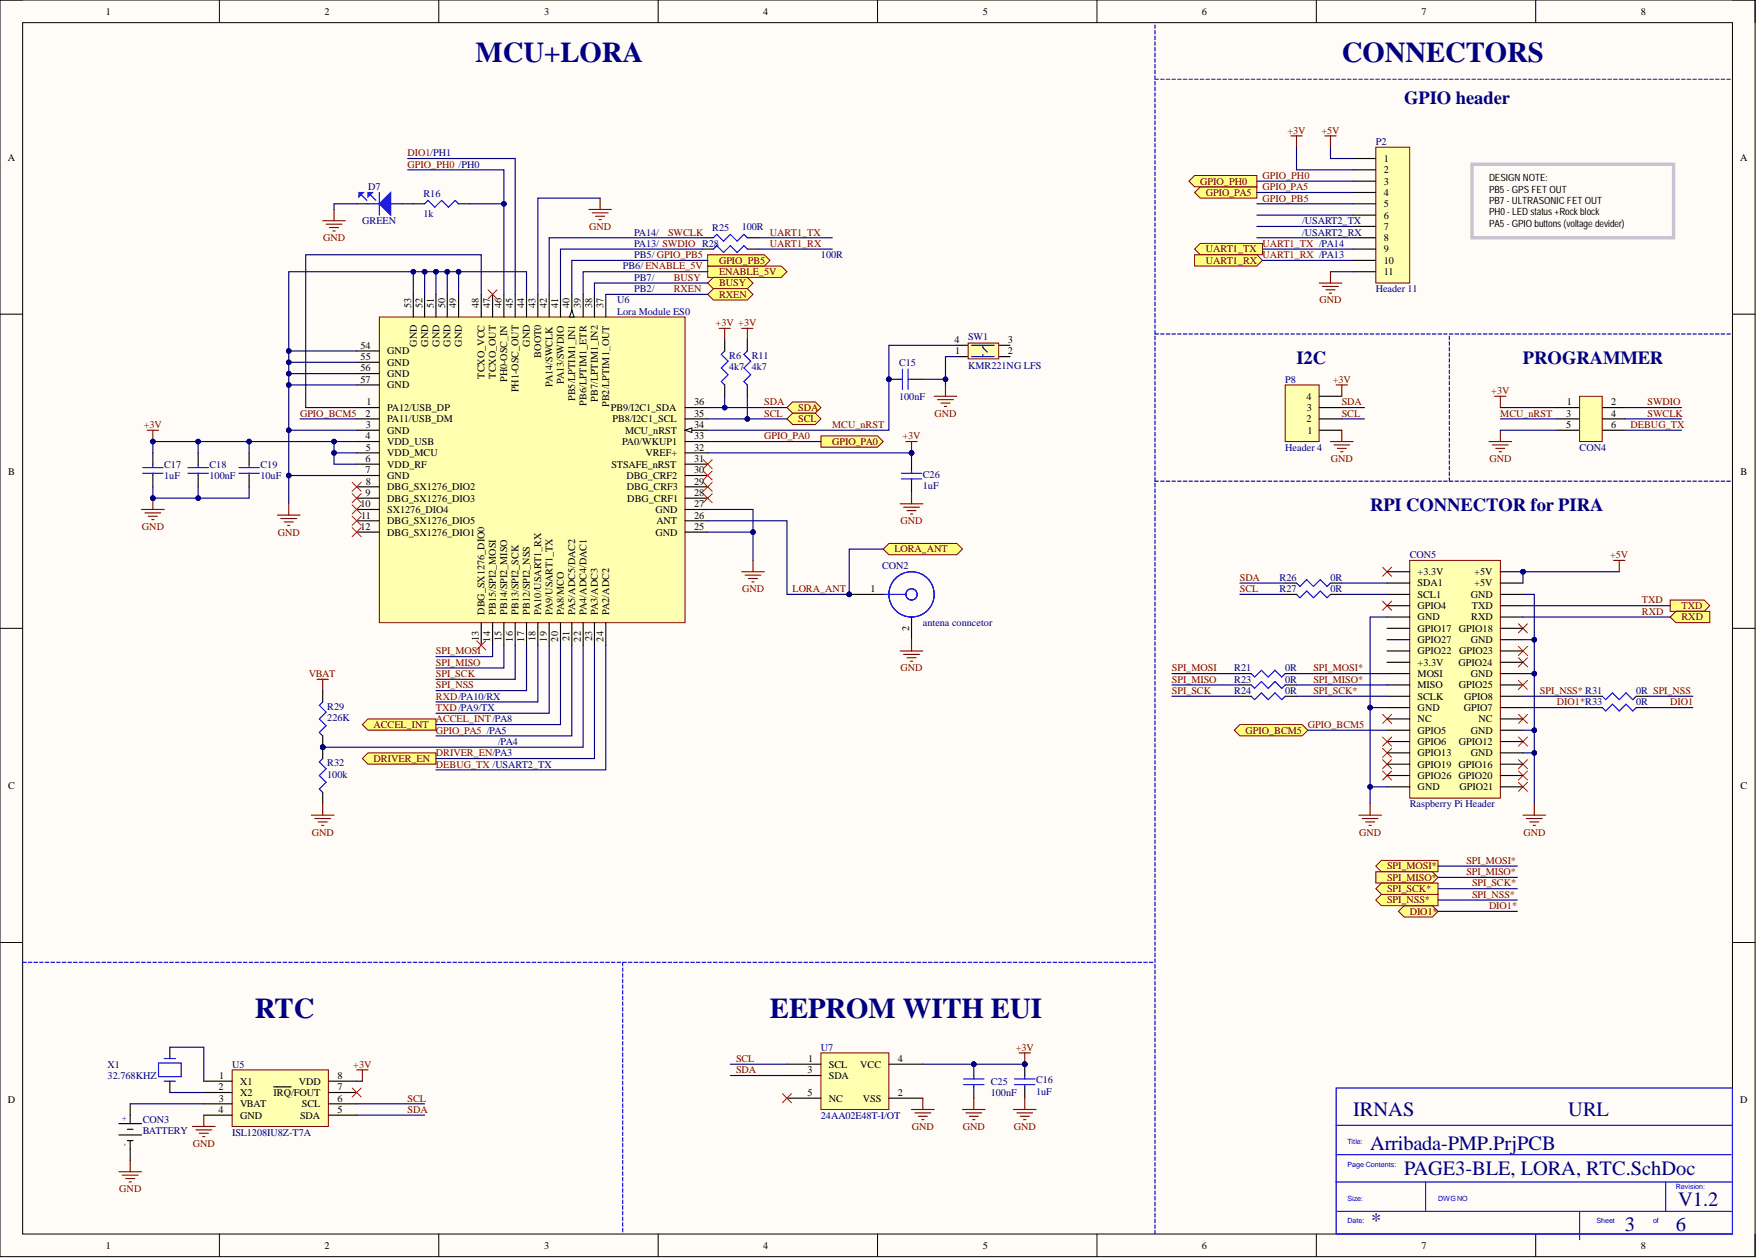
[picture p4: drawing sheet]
<svg xmlns="http://www.w3.org/2000/svg" width="393mm" height="282mm" viewBox="0 0 393 282" stroke-linecap="round" stroke-linejoin="round" font-family="sans-serif">
<defs><g id="words">
<g font-size="6.4" fill="#000080">
<text x="106.5" y="13.8">MCU+LORA</text>
<text x="300.4" y="13.8">CONNECTORS</text>
<text x="57" y="228">RTC</text>
<text x="172.4" y="228">EEPROM WITH EUI</text>
</g>
<g font-size="4.6" fill="#000080">
<text x="302.9" y="250">IRNAS</text>
<text x="351.1" y="250">URL</text>
<text x="306.7" y="257.6">Arribada-PMP.PrjPCB</text>
<text x="314.3" y="263.1">PAGE3-BLE, LORA, RTC.SchDoc</text>
<text x="375.7" y="270">V1.2</text>
<text x="307" y="274.8">*</text>
<text x="363.8" y="275.6">3</text>
<text x="375.2" y="275.6">6</text>
</g>
<g font-size="4.1" fill="#000080">
<text x="314.3" y="23.2">GPIO header</text>
<text x="290.3" y="81.5">I2C</text>
<text x="341" y="81.5">PROGRAMMER</text>
<text x="306.7" y="114.4">RPI CONNECTOR for PIRA</text>
</g>
<g font-size="2.3">
<text x="23.7" y="3.3">1</text>
<text x="72.6" y="3.3">2</text>
<text x="121.8" y="3.3">3</text>
<text x="170.9" y="3.3">4</text>
<text x="220" y="3.3">5</text>
<text x="269.1" y="3.3">6</text>
<text x="318.2" y="3.3">7</text>
<text x="367.4" y="3.3">8</text>
<text x="1.7" y="36">A</text>
<text x="389.6" y="36">A</text>
<text x="309.8" y="36.3">1</text>
<text x="309.8" y="38.8">2</text>
<text x="309.8" y="41.3">3</text>
<text x="309.8" y="43.9">4</text>
<text x="309.8" y="46.4">5</text>
<text x="309.8" y="48.9">6</text>
<text x="309.8" y="51.5">7</text>
<text x="309.8" y="54">8</text>
<text x="309.8" y="56.5">9</text>
<text x="309.8" y="59.1">10</text>
<text x="309.8" y="61.6">11</text>
<text x="92" y="68.9" transform="rotate(-90 92 68.9)">53</text>
<text x="94.6" y="68.9" transform="rotate(-90 94.6 68.9)">52</text>
<text x="97.1" y="68.9" transform="rotate(-90 97.1 68.9)">51</text>
<text x="99.6" y="68.9" transform="rotate(-90 99.6 68.9)">50</text>
<text x="102.2" y="68.9" transform="rotate(-90 102.2 68.9)">49</text>
<text x="107.2" y="68.9" transform="rotate(-90 107.2 68.9)">48</text>
<text x="109.8" y="68.9" transform="rotate(-90 109.8 68.9)">47</text>
<text x="112.3" y="68.9" transform="rotate(-90 112.3 68.9)">46</text>
<text x="114.8" y="68.9" transform="rotate(-90 114.8 68.9)">45</text>
<text x="117.4" y="68.9" transform="rotate(-90 117.4 68.9)">44</text>
<text x="119.9" y="68.9" transform="rotate(-90 119.9 68.9)">43</text>
<text x="122.4" y="68.9" transform="rotate(-90 122.4 68.9)">42</text>
<text x="125" y="68.9" transform="rotate(-90 125 68.9)">41</text>
<text x="127.5" y="68.9" transform="rotate(-90 127.5 68.9)">40</text>
<text x="130" y="68.9" transform="rotate(-90 130 68.9)">39</text>
<text x="132.6" y="68.9" transform="rotate(-90 132.6 68.9)">38</text>
<text x="135.1" y="68.9" transform="rotate(-90 135.1 68.9)">37</text>
<text x="93.3" y="77.6" transform="rotate(-90 93.3 77.6)">GND</text>
<text x="95.8" y="77.6" transform="rotate(-90 95.8 77.6)">GND</text>
<text x="98.4" y="77.6" transform="rotate(-90 98.4 77.6)">GND</text>
<text x="100.9" y="77.6" transform="rotate(-90 100.9 77.6)">GND</text>
<text x="103.4" y="77.6" transform="rotate(-90 103.4 77.6)">GND</text>
<text x="118.6" y="77.6" transform="rotate(-90 118.6 77.6)">GND</text>
<text x="213.7" y="76.8">4</text>
<text x="225.6" y="76.8">3</text>
<text x="80.7" y="78.1">54</text>
<text x="80.7" y="83.1">56</text>
<text x="80.7" y="80.6">55</text>
<text x="86.7" y="79.3">GND</text>
<text x="86.7" y="81.9">GND</text>
<text x="121.2" y="80.1" transform="rotate(-90 121.2 80.1)">BOOT0</text>
<text x="213.9" y="79.3">1</text>
<text x="225.6" y="79.3">2</text>
<text x="80.7" y="85.7">57</text>
<text x="86.7" y="84.4">GND</text>
<text x="86.7" y="86.9">GND</text>
<text x="108.5" y="84.7" transform="rotate(-90 108.5 84.7)">TCXO_VCC</text>
<text x="111" y="84.8" transform="rotate(-90 111 84.8)">TCXO_OUT</text>
<text x="113.6" y="85.5" transform="rotate(-90 113.6 85.5)">PH0-OSC_IN</text>
<text x="116.1" y="87.8" transform="rotate(-90 116.1 87.8)">PH1-OSC_OUT</text>
<text x="123.7" y="86.6" transform="rotate(-90 123.7 86.6)">PA14/SWCLK</text>
<text x="126.2" y="86" transform="rotate(-90 126.2 86)">PA13/SWDIO</text>
<text x="128.8" y="89.8" transform="rotate(-90 128.8 89.8)">PB5/LPTIM1_IN1</text>
<text x="133.8" y="89.9" transform="rotate(-90 133.8 89.9)">PB7/LPTIM1_IN2</text>
<text x="292.5" y="89.5">4</text>
<text x="81.8" y="93.3">2</text>
<text x="81.9" y="95.8">3</text>
<text x="82" y="90.7">1</text>
<text x="86.7" y="92">PA12/USB_DP</text>
<text x="86.7" y="94.5">PA11/USB_DM</text>
<text x="131.3" y="90.8" transform="rotate(-90 131.3 90.8)">PB6/LPTIM1_ETR</text>
<text x="136.4" y="91.1" transform="rotate(-90 136.4 91.1)">PB2/LPTIM1_OUT</text>
<text x="136.7" y="92">PB9/I2C1_SDA</text>
<text x="137.1" y="94.5">PB8/I2C1_SCL</text>
<text x="155.4" y="95.8">34</text>
<text x="155.4" y="93.3">35</text>
<text x="155.4" y="90.7">36</text>
<text x="292.5" y="94.5">2</text>
<text x="292.6" y="92">3</text>
<text x="350.6" y="95.8">5</text>
<text x="350.6" y="93.3">3</text>
<text x="350.8" y="90.7">1</text>
<text x="360.7" y="90.7">2</text>
<text x="360.7" y="93.3">4</text>
<text x="360.7" y="95.8">6</text>
<text x="81.8" y="98.3">4</text>
<text x="81.9" y="100.9">5</text>
<text x="86.7" y="97.1">GND</text>
<text x="86.7" y="99.6">VDD_USB</text>
<text x="139.3" y="99.6">PA0/WKUP1</text>
<text x="139.9" y="97.1">MCU_nRST</text>
<text x="155.4" y="100.9">32</text>
<text x="155.4" y="98.3">33</text>
<text x="292.7" y="97.1">1</text>
<text x="1.8" y="106.3">B</text>
<text x="81.8" y="103.4">6</text>
<text x="81.8" y="106">7</text>
<text x="86.7" y="102.2">VDD_MCU</text>
<text x="86.7" y="104.7">VDD_RF</text>
<text x="86.7" y="107.2">GND</text>
<text x="136.9" y="104.7">STSAFE_nRST</text>
<text x="140.2" y="107.2">DBG_CRF2</text>
<text x="144.5" y="102.2">VREF+</text>
<text x="155.4" y="106">30</text>
<text x="155.4" y="103.4">31</text>
<text x="389.7" y="106.3">B</text>
<text x="80.7" y="113.6">10</text>
<text x="81.8" y="111">9</text>
<text x="81.9" y="108.5">8</text>
<text x="86.7" y="109.8">DBG_SX1276_DIO2</text>
<text x="86.7" y="112.3">DBG_SX1276_DIO3</text>
<text x="140.4" y="109.8">DBG_CRF3</text>
<text x="140.4" y="112.3">DBG_CRF1</text>
<text x="155.4" y="113.6">27</text>
<text x="155.4" y="111">28</text>
<text x="155.4" y="108.5">29</text>
<text x="80.7" y="118.6">12</text>
<text x="80.9" y="116.1">11</text>
<text x="86.7" y="114.8">SX1276_DIO4</text>
<text x="86.7" y="117.4">DBG_SX1276_DIO5</text>
<text x="86.7" y="119.9">DBG_SX1276_DIO1</text>
<text x="146.7" y="119.9">GND</text>
<text x="146.7" y="114.8">GND</text>
<text x="146.9" y="117.4">ANT</text>
<text x="155.4" y="118.6">25</text>
<text x="155.4" y="116.1">26</text>
<text x="317.4" y="128.8">+3.3V</text>
<text x="317.4" y="131.3">SDA1</text>
<text x="330.1" y="128.8">+5V</text>
<text x="330.1" y="131.3">+5V</text>
<text x="108.5" y="137.6" transform="rotate(-90 108.5 137.6)">DBG_SX1276_DIO0</text>
<text x="111" y="137.6" transform="rotate(-90 111 137.6)">PB15/SPI2_MOSI</text>
<text x="113.6" y="137.6" transform="rotate(-90 113.6 137.6)">PB14/SPI2_MISO</text>
<text x="116.1" y="137.6" transform="rotate(-90 116.1 137.6)">PB13/SPI2_SCK</text>
<text x="118.6" y="137.6" transform="rotate(-90 118.6 137.6)">PB12/SPI2_NSS</text>
<text x="121.2" y="137.6" transform="rotate(-90 121.2 137.6)">PA10/USART1_RX</text>
<text x="123.7" y="137.6" transform="rotate(-90 123.7 137.6)">PA9/USART1_TX</text>
<text x="126.2" y="137.6" transform="rotate(-90 126.2 137.6)">PA8/MCO</text>
<text x="128.8" y="137.6" transform="rotate(-90 128.8 137.6)">PA5/ADC5/DAC2</text>
<text x="131.3" y="137.6" transform="rotate(-90 131.3 137.6)">PA4/ADC4/DAC1</text>
<text x="133.8" y="137.6" transform="rotate(-90 133.8 137.6)">PA3/ADC3</text>
<text x="136.4" y="137.6" transform="rotate(-90 136.4 137.6)">PA2/ADC2</text>
<text x="194.9" y="132.6">1</text>
<text x="317.4" y="133.8">SCL1</text>
<text x="317.4" y="136.4">GPIO4</text>
<text x="329.3" y="133.8">GND</text>
<text x="329.5" y="136.4">TXD</text>
<text x="107.2" y="143.5" transform="rotate(-90 107.2 143.5)">13</text>
<text x="109.8" y="143.6" transform="rotate(-90 109.8 143.6)">14</text>
<text x="112.3" y="143.6" transform="rotate(-90 112.3 143.6)">15</text>
<text x="114.8" y="143.6" transform="rotate(-90 114.8 143.6)">16</text>
<text x="117.4" y="143.6" transform="rotate(-90 117.4 143.6)">17</text>
<text x="119.9" y="143.6" transform="rotate(-90 119.9 143.6)">18</text>
<text x="122.4" y="143.6" transform="rotate(-90 122.4 143.6)">19</text>
<text x="125" y="143.6" transform="rotate(-90 125 143.6)">20</text>
<text x="127.5" y="143.5" transform="rotate(-90 127.5 143.5)">21</text>
<text x="130" y="143.6" transform="rotate(-90 130 143.6)">22</text>
<text x="132.6" y="143.5" transform="rotate(-90 132.6 143.5)">23</text>
<text x="135.1" y="143.6" transform="rotate(-90 135.1 143.6)">24</text>
<text x="203.6" y="141.2" transform="rotate(-90 203.6 141.2)">2</text>
<text x="317.4" y="138.9">GND</text>
<text x="317.4" y="141.4">GPIO17</text>
<text x="317.4" y="144">GPIO27</text>
<text x="326.6" y="141.4">GPIO18</text>
<text x="329.3" y="144">GND</text>
<text x="329.4" y="138.9">RXD</text>
<text x="317.4" y="146.5">GPIO22</text>
<text x="317.4" y="149">+3.3V</text>
<text x="326.5" y="149">GPIO24</text>
<text x="326.7" y="146.5">GPIO23</text>
<text x="317.4" y="151.6">MOSI</text>
<text x="317.4" y="154.1">MISO</text>
<text x="326.6" y="154.1">GPIO25</text>
<text x="329.3" y="151.6">GND</text>
<text x="317.4" y="156.6">SCLK</text>
<text x="317.4" y="159.2">GND</text>
<text x="317.4" y="161.7">NC</text>
<text x="327.7" y="159.2">GPIO7</text>
<text x="327.8" y="156.6">GPIO8</text>
<text x="331" y="161.7">NC</text>
<text x="317.4" y="164.2">GPIO5</text>
<text x="317.4" y="166.8">GPIO6</text>
<text x="326.6" y="166.8">GPIO12</text>
<text x="329.3" y="164.2">GND</text>
<text x="317.4" y="169.3">GPIO13</text>
<text x="317.4" y="171.9">GPIO19 GPIO16</text>
<text x="329.3" y="169.3">GND</text>
<text x="1.8" y="176.6">C</text>
<text x="317.4" y="174.4">GPIO26 GPIO20</text>
<text x="317.4" y="176.9">GND</text>
<text x="326.8" y="176.9">GPIO21</text>
<text x="389.7" y="176.6">C</text>
<text x="180.9" y="237.8">1</text>
<text x="185.6" y="239">SCL</text>
<text x="192.6" y="239">VCC</text>
<text x="201" y="237.8">4</text>
<text x="48.9" y="244.1">2</text>
<text x="49.1" y="241.6">1</text>
<text x="53.7" y="242.8">X1</text>
<text x="53.7" y="245.4">X2</text>
<text x="61.3" y="245.4">IRQ/FOUT</text>
<text x="66.9" y="242.8">VDD</text>
<text x="75.5" y="244.1">7</text>
<text x="75.5" y="241.6">8</text>
<text x="180.7" y="245.4">5</text>
<text x="180.8" y="240.3">3</text>
<text x="185.6" y="241.6">SDA</text>
<text x="201" y="245.4">2</text>
<text x="1.7" y="247">D</text>
<text x="48.9" y="249.2">4</text>
<text x="49" y="246.6">3</text>
<text x="53.7" y="247.9">VBAT</text>
<text x="53.7" y="250.4">GND</text>
<text x="67.2" y="250.4">SDA</text>
<text x="67.6" y="247.9">SCL</text>
<text x="75.5" y="249.2">5</text>
<text x="75.5" y="246.6">6</text>
<text x="185.6" y="246.6">NC</text>
<text x="193.2" y="246.6">VSS</text>
<text x="389.6" y="247">D</text>
<text x="23.7" y="279.6">1</text>
<text x="72.6" y="279.6">2</text>
<text x="121.8" y="279.6">3</text>
<text x="170.9" y="279.6">4</text>
<text x="220" y="279.6">5</text>
<text x="269.1" y="279.6">6</text>
<text x="318.2" y="279.6">7</text>
<text x="367.4" y="279.6">8</text>
</g>
<g font-size="2.3" fill="#800000">
<text x="288.2" y="29.9">+3V</text>
<text x="295.8" y="29.9">+5V</text>
<text x="91.3" y="35">DIO1/PH1</text>
<text x="91.3" y="37.5">GPIO_PH0 /PH0</text>
<text x="268.7" y="41.3">GPIO_PH0</text>
<text x="282.6" y="40.1">GPIO_PH0</text>
<text x="270" y="43.9">GPIO_PA5</text>
<text x="282.6" y="42.6">GPIO_PA5</text>
<text x="282.6" y="45.1">GPIO_PB5</text>
<text x="72.3" y="54">GND</text>
<text x="131.9" y="51.5">GND</text>
<text x="149.6" y="52.7">SWCLK</text>
<text x="172.4" y="52.7">UART1_TX</text>
<text x="161" y="59.1">GPIO_PB5</text>
<text x="172.4" y="55.3">UART1_RX</text>
<text x="270" y="56.5">UART1_TX</text>
<text x="270" y="59.1">UART1_RX</text>
<text x="282.6" y="55.3">UART1_TX /PA14</text>
<text x="282.6" y="57.8">UART1_RX /PA13</text>
<text x="150.8" y="62.9">BUSY</text>
<text x="150.8" y="65.4">RXEN</text>
<text x="161" y="61.6">ENABLE_5V</text>
<text x="161" y="64.1">BUSY</text>
<text x="161" y="66.7">RXEN</text>
<text x="295.4" y="67.9">GND</text>
<text x="160.2" y="73">+3V +3V</text>
<text x="298.4" y="85.7">+3V</text>
<text x="333.9" y="88.2">+3V</text>
<text x="32.2" y="95.8">+3V</text>
<text x="67.2" y="93.3">GPIO_BCM5</text>
<text x="171.1" y="90.7">SDA</text>
<text x="171.1" y="93.3">SCL</text>
<text x="178.7" y="92">SDA</text>
<text x="178.7" y="94.5">SCL</text>
<text x="186.3" y="95.8">MCU_nRST</text>
<text x="209.2" y="93.3">GND</text>
<text x="300.4" y="93.3">SCL</text>
<text x="300.4" y="90.7">SDA</text>
<text x="335.9" y="93.3">MCU_nRST</text>
<text x="365" y="95.8">DEBUG_TX</text>
<text x="368.8" y="90.7">SWDIO</text>
<text x="368.8" y="93.3">SWCLK</text>
<text x="171.1" y="98.3">GPIO_PA0</text>
<text x="186.3" y="99.6">GPIO_PA0</text>
<text x="202" y="98.3">+3V</text>
<text x="297.9" y="103.4">GND</text>
<text x="333.4" y="103.4">GND</text>
<text x="31.8" y="118.6">GND</text>
<text x="62.2" y="119.9">GND</text>
<text x="201.6" y="117.4">GND</text>
<text x="200.3" y="123.7">LORA_ANT</text>
<text x="360.5" y="125">+5V</text>
<text x="277.6" y="130">SDA</text>
<text x="166.1" y="132.6">GND</text>
<text x="177.4" y="132.6">LORA_ANT</text>
<text x="277.6" y="132.6">SCL</text>
<text x="367.6" y="135.1">TXD</text>
<text x="367.6" y="137.6">RXD</text>
<text x="376.4" y="136.4">TXD</text>
<text x="376.4" y="138.9">RXD</text>
<text x="97.6" y="149">SPI_MISO</text>
<text x="97.6" y="146.5">SPI_MOSI</text>
<text x="69.2" y="151.6">VBAT</text>
<text x="97.6" y="154.1">SPI_NSS</text>
<text x="97.6" y="151.6">SPI_SCK</text>
<text x="201.6" y="150.3">GND</text>
<text x="262.4" y="152.8">SPI_MISO</text>
<text x="262.4" y="155.4">SPI_SCK</text>
<text x="262.4" y="150.3">SPI_MOSI</text>
<text x="294.1" y="150.3">SPI_MOSI*</text>
<text x="294.1" y="152.8">SPI_MISO*</text>
<text x="294.1" y="155.4">SPI_SCK*</text>
<text x="344.8" y="155.4">SPI_NSS* R31</text>
<text x="97.6" y="161.7">ACCEL_INT/PA8</text>
<text x="97.6" y="156.6">RXD/PA10/RX</text>
<text x="97.6" y="159.2">TXD/PA9/TX</text>
<text x="348.6" y="157.9">DIO1*R33</text>
<text x="373.9" y="157.9">DIO1</text>
<text x="83.7" y="163">ACCEL_INT</text>
<text x="97.6" y="164.2">GPIO_PA5 /PA5</text>
<text x="278.8" y="164.2">GPIO_BCM5</text>
<text x="292.8" y="163">GPIO_BCM5</text>
<text x="83.7" y="170.6">DRIVER_EN</text>
<text x="97.6" y="169.3">DRIVER_EN/PA3</text>
<text x="97.6" y="171.9">DEBUG_TX /USART2_TX</text>
<text x="69.8" y="187.1">GND</text>
<text x="304.3" y="187.1">GND</text>
<text x="341" y="187.1">GND</text>
<text x="310.5" y="194.7">SPI_MOSI*</text>
<text x="310.5" y="197.2">SPI_MISO*</text>
<text x="328.3" y="193.4">SPI_MOSI*</text>
<text x="328.3" y="195.9">SPI_MISO*</text>
<text x="310.5" y="199.7">SPI_SCK*</text>
<text x="310.5" y="202.3">SPI_NSS*</text>
<text x="329.5" y="198.5">SPI_SCK*</text>
<text x="329.5" y="201">SPI_NSS*</text>
<text x="333.3" y="203.5">DIO1*</text>
<text x="315.6" y="204.8">DIO1*</text>
<text x="79.1" y="239">+3V</text>
<text x="164.8" y="237.8">SCL</text>
<text x="227.4" y="235.2">+3V</text>
<text x="164.8" y="240.3">SDA</text>
<text x="91.3" y="246.6">SCL</text>
<text x="91.3" y="249.2">SDA</text>
<text x="43.2" y="256.8">GND</text>
<text x="204.2" y="253">GND</text>
<text x="215.6" y="253">GND</text>
<text x="227" y="253">GND</text>
<text x="26.7" y="266.9">GND</text>
</g>
<g font-size="2.3" fill="#000080">
<text x="308" y="32.4">P2</text>
<text x="82.4" y="42.6">D7</text>
<text x="94.8" y="44.1">R16</text>
<text x="81.1" y="50.2">GREEN</text>
<text x="94.8" y="48.7">1k</text>
<text x="142" y="52.7">PA14/</text>
<text x="159.5" y="51.7">R25</text>
<text x="166" y="51.5">100R</text>
<text x="291.5" y="50.2">/USART2_TX</text>
<text x="291.5" y="52.7">/USART2_RX</text>
<text x="142" y="57.8">PB5/ GPIO_PB5</text>
<text x="142" y="55.3">PA13/ SWDIO R28</text>
<text x="183.8" y="57.8">100R</text>
<text x="139.4" y="60.3">PB6/ ENABLE_5V</text>
<text x="142" y="62.9">PB7/</text>
<text x="142" y="65.4">PB2/</text>
<text x="308" y="65.4">Header 11</text>
<text x="138.2" y="67.9">U6</text>
<text x="138.2" y="70.5">Lora Module ES0</text>
<text x="216.7" y="76">SW1</text>
<text x="163.3" y="80.4">R6</text>
<text x="163.3" y="82.9">4k7</text>
<text x="168.3" y="80.4">R11</text>
<text x="168.3" y="82.9">4k7</text>
<text x="201.3" y="81.9">C15</text>
<text x="216.7" y="82.6">KMR221NG LFS</text>
<text x="201.3" y="89.5">100nF</text>
<text x="287.7" y="85.7">P8</text>
<text x="287.7" y="100.9">Header 4</text>
<text x="353.6" y="100.9">CON4</text>
<text x="36.8" y="104.7">C17</text>
<text x="36.8" y="107.2">1uF</text>
<text x="46.9" y="104.7">C18</text>
<text x="46.9" y="107.2">100nF</text>
<text x="58.3" y="104.7">C19</text>
<text x="58.3" y="107.2">10uF</text>
<text x="206.6" y="107">C26</text>
<text x="206.6" y="109.5">1uF</text>
<text x="315.6" y="125">CON5</text>
<text x="197.5" y="127.5">CON2</text>
<text x="286.5" y="130">R26</text>
<text x="297.9" y="130">0R</text>
<text x="286.5" y="132.6">R27</text>
<text x="297.9" y="132.6">0R</text>
<text x="206.6" y="140.2">antena conncetor</text>
<text x="276.3" y="155.4">R24</text>
<text x="276.3" y="152.8">R23</text>
<text x="276.3" y="150.3">R21</text>
<text x="287.7" y="155.4">0R</text>
<text x="287.7" y="152.8">0R</text>
<text x="287.7" y="150.3">0R</text>
<text x="366.3" y="155.4">0R SPI_NSS</text>
<text x="73.3" y="158.9">R29</text>
<text x="73.3" y="161.5">226K</text>
<text x="366.3" y="157.9">0R</text>
<text x="111.5" y="166.8">/PA4</text>
<text x="73.3" y="171.6">R32</text>
<text x="73.3" y="174.1">100k</text>
<text x="315.6" y="180.7">Raspberry Pi Header</text>
<text x="24.1" y="239">X1</text>
<text x="52" y="239">U5</text>
<text x="183.8" y="235.2">U7</text>
<text x="24.1" y="241.6">32.768KHZ</text>
<text x="221.8" y="242.8">C25</text>
<text x="221.8" y="245.4">100nF</text>
<text x="232" y="242.6">C16</text>
<text x="232" y="245.1">1uF</text>
<text x="31.9" y="251.4">CON3</text>
<text x="183.8" y="250.4">24AA02E48T-I/OT</text>
<text x="31.9" y="254">BATTERY</text>
<text x="52" y="254.2">ISL1208IU8Z-T7A</text>
</g>
<g font-size="2.2">
<text x="333.3" y="40.6">DESIGN NOTE:</text>
<text x="333.3" y="43.1">PB5 - GPS FET OUT</text>
<text x="333.3" y="45.7">PB7 - ULTRASONIC FET OUT</text>
<text x="333.3" y="48.2">PH0 - LED status +Rock block</text>
<text x="333.3" y="50.7">PA5 - GPIO buttons (voltage devider)</text>
</g>
<g font-size="1.8" fill="#000080">
<text x="28.3" y="250.9" transform="rotate(-90 28.3 250.9)">+</text>
<text x="28.4" y="256.6" transform="rotate(-90 28.4 256.6)">-</text>
</g>
<g font-size="1.6" fill="#00f">
<text x="301.7" y="256.2">Title:</text>
<text x="301.7" y="261.2">Page Contents:</text>
<text x="301.7" y="268.8">Size:</text>
<text x="321.9" y="268.8">DWGNO</text>
<text x="375.2" y="266.3">Revision:</text>
<text x="301.7" y="273.9">Date:</text>
<text x="357.4" y="273.9">Sheet</text>
<text x="370.1" y="273.9">of</text>
</g>
</g></defs>
<path d="M0 0h392.9v281.3h-392.9z" fill-rule="evenodd" fill="#fffcf8"/>
<path d="M0 0h392.9v281.3h-392.9z" fill="none" stroke="#000" stroke-width=".22"/>
<path d="M5.1 5.1h382.8v271.2h-382.8z" fill-rule="evenodd" fill="#fffcf8"/>
<g fill="none" stroke="#000" stroke-width=".22">
<path d="M0 0h5.1M5.1 5.1h382.8v271.2h-382.8zM49.1 0v5.1M98.2 0v5.1M147.3 0v5.1M196.5 0v5.1M245.6 0v5.1M294.7 0v5.1M343.8 0v5.1M387.9 0h5v5.1M0 70.3h5.1M387.9 70.3h5"/>
<path d="M0 140.7h5.1M387.9 140.7h5M0 211h5.1M387.9 211h5M49.1 276.3v5M98.2 276.3v5M147.3 276.3v5M196.5 276.3v5M245.6 276.3v5M294.7 276.3v5M343.8 276.3v5M392.9 276.3v5"/>
</g>
<g fill="none" stroke="#800000" stroke-width=".25">
<path d="M296.6 30.4h2.5M297.9 30.4v2.6M295.3 63.4h5.1M296.1 64.1h3.5M296.8 64.9h2.1M297.6 65.7h.5M297.9 60.8v2.6M306.7 180v2.5M343.5 180v2.5M304.2 182.5h5.1M305 183.3h3.5M305.7 184h2"/>
<path d="M306.5 184.8h.5M341 182.5h5M341.7 183.3h3.6M342.5 184h2M343.2 184.8h.5M29.2 259.8v2.5M43.1 252.2h5.1M43.9 253h3.5M44.6 253.7h2M45.4 254.5h.5M45.6 249.7v2.5M26.6 262.3h5.1"/>
<path d="M27.4 263.1h3.5M28.1 263.9h2.1M28.9 264.6h.5"/>
</g>
<g fill="none" stroke="#f00" stroke-width=".22">
<path d="M309.5 127l2 2M309.5 134.6l2 2M311.5 127l-2 2M311.5 134.6l-2 2M339.9 139.7l2.1 2M342 139.7l-2.1 2M309.5 159.9l2 2.1M311.5 159.9l-2 2.1M339.9 159.9l2.1 2.1M339.9 144.7l2.1 2.1M339.9 147.3l2.1 2M342 159.9l-2.1 2.1"/>
<path d="M342 144.7l-2.1 2.1M342 147.3l-2.1 2M309.5 172.6l2 2M309.5 170.1l2 2M309.5 167.5l2 2.1M311.5 170.1l-2 2M311.5 172.6l-2 2M311.5 167.5l-2 2.1M339.9 175.1l2.1 2.1M339.9 170.1l2.1 2M339.9 172.6l2.1 2M342 175.1l-2.1 2.1"/>
<path d="M342 170.1l-2.1 2M342 172.6l-2.1 2"/>
</g>
<path d="M290.3 130.5l.7 .8 1.5-1.5 1.6 1.5 1.5-1.5 1.5 1.5 .8-.8M290.3 133.1l.7 .7 1.5-1.5 1.6 1.5 1.5-1.5 1.5 1.5 .8-.7" fill="none" stroke="#00f" stroke-width=".25"/>
<path d="M287.7 130.5h2.6M287.7 133.1h2.6M297.9 130.5h2.5M297.9 133.1h2.5" fill="none" stroke="#000" stroke-width=".25"/>
<path d="M52 239.5h21.5v12.7h-21.5z" fill-rule="evenodd" fill="#ffffb0"/>
<path d="M52 239.5h21.5v12.7h-21.5z" fill="none" stroke="#800000" stroke-width=".22"/>
<g fill="none" stroke="#000" stroke-width=".25">
<path d="M38 234.5v2.5M26.6 251.6h5.1M26.6 254.1h5.1M28.5 252.8h1.3M28.5 255.4h1.3M29.2 247.1v4.5M29.2 255.4v4.4M38 242.1v2.5M45.6 242.1h6.4M45.6 244.6h6.4M45.6 247.1h6.4M45.6 249.7h6.4"/>
<path d="M61.3 243.3h3.9M73.5 242.1h6.4M73.5 244.6h6.4M73.5 247.1h6.4M73.5 249.7h6.4"/>
</g>
<path d="M35.5 238h5.1v3h-5.1zM36.8 237h2.5M36.8 242.1h2.5" fill="none" stroke="#00f" stroke-width=".25"/>
<path d="M78.8 243.6l2.1 2M80.9 243.6l-2.1 2" fill="none" stroke="#f00" stroke-width=".22"/>
<path d="M287.7 86.2h7.6v12.7h-7.6z" fill-rule="evenodd" fill="#ffffb0"/>
<path d="M287.7 86.2h7.6v12.7h-7.6z" fill="none" stroke="#800000" stroke-width=".22"/>
<path d="M295.3 96.3h5.1M295.3 93.8h5.1M295.3 91.3h5.1M295.3 88.7h5.1" fill="none" stroke="#000" stroke-width=".25"/>
<path d="M297.9 98.9h5M298.6 99.6h3.6M300.4 96.3v2.6M299.4 100.4h2M300.1 101.1h.5" fill="none" stroke="#800000" stroke-width=".25"/>
<path d="M84.9 71h68.5v68.4h-68.5z" fill-rule="evenodd" fill="#ffffb0"/>
<path d="M84.9 71h68.5v68.4h-68.5z" fill="none" stroke="#800000" stroke-width=".22"/>
<g fill="none" stroke="#000" stroke-width=".25">
<path d="M79.9 78.6h5M92.5 65.9v5.1M95.1 65.9v5.1M97.6 65.9v5.1M100.1 65.9v5.1M102.7 65.9v5.1M79.9 91.3h5M79.9 93.8h5M79.9 96.3h5M79.9 98.9h5M79.9 81.1h5M79.9 83.6h5"/>
<path d="M79.9 86.2h5M153.4 96.3h5M153.4 98.9h5M79.9 101.4h5M79.9 103.9h5M79.9 106.5h5M79.9 109h5M79.9 111.5h5M79.9 114.1h5M79.9 116.6h5M79.9 119.1h5M153.4 101.4h5"/>
<path d="M153.4 103.9h5M153.4 106.5h5M153.4 109h5M153.4 111.5h5M153.4 114.1h5M153.4 116.6h5M153.4 119.1h5M107.7 139.4v5.1M110.3 139.4v5.1M112.8 139.4v5.1M115.3 139.4v5.1M117.9 139.4v5.1"/>
<path d="M120.4 139.4v5.1M122.9 139.4v5.1M125.5 139.4v5.1M128 139.4v5.1M130.6 139.4v5.1M133.1 139.4v5.1M135.6 139.4v5.1"/>
</g>
<path d="M153.4 96.3l1.5-.5v1z" fill="#f8fcff"/>
<path d="M153.4 96.3l1.5-.5v1z" fill="none" stroke="#000" stroke-width=".22"/>
<path d="M128 65.9v5.1M130.6 65.9v5.1M133.1 65.9v5.1M135.6 65.9v5.1M153.4 93.8h5M153.4 91.3h5" fill="none" stroke="#000" stroke-width=".25"/>
<path d="M128 69.5l.5 1.5h-1z" fill="#f8fcff"/>
<path d="M128 69.5l.5 1.5h-1z" fill="none" stroke="#000" stroke-width=".22"/>
<g fill="none" stroke="#000" stroke-width=".25">
<path d="M107.7 65.9v5.1M110.3 65.9v5.1M112.8 65.9v5.1M115.3 65.9v5.1M117.9 65.9v5.1M120.4 65.9v5.1M122.9 65.9v5.1M125.5 65.9v5.1M214.2 79.8h2.5M214.2 77.3h2.5M223.6 79.8h2.5M223.6 77.3h2.5"/>
<path d="M44.4 101.4v2.5M44.4 106.5v2.5M55.8 101.4v2.5M55.8 106.5v2.5"/>
</g>
<g fill="none" stroke="#800000" stroke-width=".25">
<path d="M131.8 46.9h5.1M132.6 47.7h3.5M133.3 48.4h2.1M134.1 49.2h.5M134.4 44.4v2.5M62.1 115.3h5.1M62.9 116.1h3.5M63.6 116.9h2.1M64.4 117.6h.5M64.6 112.8v2.5M166 128h5.1M166.8 128.8h3.6"/>
<path d="M167.6 129.5h2M168.3 130.3h.5M168.6 125.5v2.5"/>
</g>
<path d="M109.3 64.9l2 2M111.3 64.9l-2 2M157.4 102.9l2.1 2M157.4 105.4l2.1 2.1M157.4 108l2.1 2M157.4 110.5l2.1 2M159.5 102.9l-2.1 2M159.5 105.4l-2.1 2.1M159.5 108l-2.1 2M159.5 110.5l-2.1 2M106.7 143.5l2.1 2M108.8 143.5l-2.1 2" fill="none" stroke="#f00" stroke-width=".22"/>
<path d="M42.1 104.7h4.5M42.1 106h4.5M44.4 103.9v.8M44.4 106v.5M53.5 104.7h4.6M53.5 106h4.6M55.8 103.9v.8M55.8 106v.5" fill="none" stroke="#00f" stroke-width=".25"/>
<path d="M216.7 76.8h6.9v3.6h-6.9z" fill-rule="evenodd" fill="#ffffb0"/>
<path d="M216.7 76.8h6.9v3.6h-6.9z" fill="none" stroke="#800000" stroke-width=".22"/>
<path d="M217.5 77.3h5.1M217.5 79.8h5.1M220 77.3v.5l1.1 1M220 79.3v.5" fill="none" stroke="#0000b4" stroke-width=".25"/>
<circle cx="190.1" cy="133.1" r=".51" fill="#000080"/>
<circle cx="190.1" cy="133.1" r=".51" fill="none" stroke="#000080" stroke-width=".22"/>
<g fill="none" stroke="#00f" stroke-width=".25">
<path d="M197.7 133.1h5.1"/>
<circle cx="204.1" cy="133.1" r="5.1"/>
<circle cx="204.1" cy="133.1" r="1.27"/>
</g>
<path d="M190.1 133.1h7.6" fill="none" stroke="#000" stroke-width=".25"/>
<circle cx="190.1" cy="133.1" r=".51" fill="#000080"/>
<circle cx="190.1" cy="133.1" r=".51" fill="none" stroke="#000080" stroke-width=".22"/>
<path d="M204.1 138.1v5.1" fill="none" stroke="#000" stroke-width=".25"/>
<path d="M201.5 145.7h5.1M202.3 146.5h3.5M203.1 147.3h2M203.8 148h.5M204.1 143.2v2.5" fill="none" stroke="#800000" stroke-width=".25"/>
<circle cx="199" cy="84.9" r=".51" fill="#000080"/>
<circle cx="199" cy="84.9" r=".51" fill="none" stroke="#000080" stroke-width=".22"/>
<path d="M201.5 84.9h.5M202 82.6v4.6M203.3 84.9h.8M203.3 82.6v4.6" fill="none" stroke="#00f" stroke-width=".25"/>
<path d="M199 84.9h2.5" fill="none" stroke="#000" stroke-width=".25"/>
<circle cx="199" cy="84.9" r=".51" fill="#000080"/>
<circle cx="199" cy="84.9" r=".51" fill="none" stroke="#000080" stroke-width=".22"/>
<path d="M204.1 84.9h2.5M34.2 101.4v2.5M34.2 106.5v2.5" fill="none" stroke="#000" stroke-width=".25"/>
<path d="M31.9 104.7h4.6M31.9 106h4.6M34.2 103.9v.8M34.2 106v.5" fill="none" stroke="#00f" stroke-width=".25"/>
<path d="M71 152.1h2.5M72.2 152.1v2.5M72.2 180v2.5M69.7 182.5h5.1M70.5 183.3h3.5M71.2 184h2.1M72 184.8h.5" fill="none" stroke="#800000" stroke-width=".25"/>
<circle cx="72.2" cy="167.3" r=".51" fill="#000080"/>
<circle cx="72.2" cy="167.3" r=".51" fill="none" stroke="#000080" stroke-width=".22"/>
<path d="M72.2 157.2l-.7 .7 1.5 1.5-1.5 1.6 1.5 1.5-1.5 1.5 .7 .8" fill="none" stroke="#00f" stroke-width=".25"/>
<path d="M72.2 164.8v2.5" fill="none" stroke="#000" stroke-width=".25"/>
<circle cx="72.2" cy="167.3" r=".51" fill="#000080"/>
<circle cx="72.2" cy="167.3" r=".51" fill="none" stroke="#000080" stroke-width=".22"/>
<path d="M72.2 154.6v2.6" fill="none" stroke="#000" stroke-width=".25"/>
<circle cx="72.2" cy="167.3" r=".51" fill="#000080"/>
<circle cx="72.2" cy="167.3" r=".51" fill="none" stroke="#000080" stroke-width=".22"/>
<path d="M72.2 169.8l-.7 .8 1.5 1.5-1.5 1.5 1.5 1.5-1.5 1.6 .7 .7" fill="none" stroke="#00f" stroke-width=".25"/>
<path d="M72.2 167.3v2.5M72.2 177.4v2.6" fill="none" stroke="#000" stroke-width=".25"/>
<circle cx="72.2" cy="167.3" r=".51" fill="#000080"/>
<circle cx="72.2" cy="167.3" r=".51" fill="none" stroke="#000080" stroke-width=".22"/>
<path d="M158.4 59.6h16.5l1.3 1.2-1.3 1.3h-16.5z" fill-rule="evenodd" fill="#ffff80"/>
<path d="M158.4 59.6h16.5l1.3 1.2-1.3 1.3h-16.5z" fill="none" stroke="#800000" stroke-width=".22"/>
<path d="M176.2 91.3l1.2-1.3h5.1l1.3 1.3-1.3 1.2h-5.1z" fill-rule="evenodd" fill="#ffff80"/>
<path d="M176.2 91.3l1.2-1.3h5.1l1.3 1.3-1.3 1.2h-5.1z" fill="none" stroke="#800000" stroke-width=".22"/>
<path d="M31.7 114.1h5.1M32.4 114.8h3.6M33.2 115.6h2M34 116.3h.5M34.2 111.5v2.6" fill="none" stroke="#800000" stroke-width=".25"/>
<circle cx="34.2" cy="111.5" r=".51" fill="#000080"/>
<circle cx="34.2" cy="111.5" r=".51" fill="none" stroke="#000080" stroke-width=".22"/>
<path d="M78.8 108l2.1 2M78.8 110.5l2.1 2M78.8 113l2.1 2.1M78.8 115.6l2.1 2M78.8 118.1l2.1 2M80.9 108l-2.1 2M80.9 110.5l-2.1 2M80.9 113l-2.1 2.1M80.9 115.6l-2.1 2M80.9 118.1l-2.1 2" fill="none" stroke="#f00" stroke-width=".22"/>
<path d="M183.8 235.7h15.2v12.7h-15.2z" fill-rule="evenodd" fill="#ffffb0"/>
<path d="M183.8 235.7h15.2v12.7h-15.2z" fill="none" stroke="#800000" stroke-width=".22"/>
<path d="M176.2 238.3h7.6M199 238.3h7.6M176.2 245.9h7.6M176.2 240.8h7.6M199 245.9h7.6" fill="none" stroke="#000" stroke-width=".25"/>
<circle cx="218" cy="238.3" r=".51" fill="#000080"/>
<circle cx="218" cy="238.3" r=".51" fill="none" stroke="#000080" stroke-width=".22"/>
<path d="M215.7 241.6h4.6M215.7 242.8h4.6M218 240.8v.8M218 242.8v.5" fill="none" stroke="#00f" stroke-width=".25"/>
<path d="M218 238.3v2.5M218 243.3v2.6" fill="none" stroke="#000" stroke-width=".25"/>
<circle cx="218" cy="238.3" r=".51" fill="#000080"/>
<circle cx="218" cy="238.3" r=".51" fill="none" stroke="#000080" stroke-width=".22"/>
<path d="M204.1 248.4h5M204.8 249.2h3.6M205.6 249.9h2M206.3 250.7h.6M206.6 245.9v2.5M215.5 248.4h5M216.2 249.2h3.6M217 249.9h2M217.8 250.7h.5M218 245.9v2.5" fill="none" stroke="#800000" stroke-width=".25"/>
<path d="M175.2 244.8l2 2.1M177.2 244.8l-2 2.1" fill="none" stroke="#f00" stroke-width=".22"/>
<path d="M162.2 78.6l-.7 .7 1.5 1.6-1.5 1.5 1.5 1.5-1.5 1.5 .7 .8M167.3 78.6l-.8 .7 1.6 1.6-1.6 1.5 1.6 1.5-1.6 1.5 .8 .8M299.1 243.6h88.8v32.7h-88.8zM299.1 258.5h88.5M299.1 251.9h88.8M299.1 264.6h88.8M299.4 271.2h88.5M319.2 264.6v6.6M353.6 271.2v6.3M372.9 264.6v6.6" fill="none" stroke="#00f" stroke-width=".25"/>
<path d="M162.2 76v2.6M167.3 76v2.6M162.2 86.2v2.5M167.3 86.2v2.5M348.6 91.3h5M348.6 93.8h5M348.6 96.3h5M358.7 91.3h5.1M358.7 93.8h5.1M358.7 96.3h5.1" fill="none" stroke="#000" stroke-width=".25"/>
<path d="M353.6 88.7h5.1v10.2h-5.1z" fill-rule="evenodd" fill="#ffffb0"/>
<path d="M353.6 88.7h5.1v10.2h-5.1z" fill="none" stroke="#800000" stroke-width=".22"/>
<path d="M95.1 45.6l.7-.7 1.5 1.5 1.6-1.5 1.5 1.5 1.5-1.5 .8 .7M201.8 106h4.5M201.8 107.2h4.5M204.1 105.2v.8M204.1 107.2v.5" fill="none" stroke="#00f" stroke-width=".25"/>
<path d="M92.5 45.6h2.6M102.7 45.6h2.5M204.1 102.7v2.5M204.1 107.7v2.6" fill="none" stroke="#000" stroke-width=".25"/>
<path d="M333.3 98.9h5.1M334.1 99.6h3.6M335.9 96.3v2.6M201.5 112.8h5.1M202.3 113.6h3.5M203.1 114.3h2M203.8 115.1h.5M204.1 110.3v2.5M334.9 100.4h2M335.6 101.1h.5" fill="none" stroke="#800000" stroke-width=".25"/>
<path d="M84.9 45.6l2.6-2.5v5.1z" fill="#00f"/>
<path d="M84.9 45.6l2.6-2.5v5.1z" fill="none" stroke="#00f" stroke-width=".25"/>
<path d="M82.4 43.1h1l-1 1z" fill="#00f"/>
<path d="M82.4 43.1h1l-1 1z" fill="none" stroke="#00f" stroke-width=".25"/>
<path d="M80.4 43.1h1l-1 1z" fill="#00f"/>
<path d="M80.4 43.1h1l-1 1zM80.9 43.6l1.2 1.3M82.4 45.6h7.6M82.9 43.6l1.3 1.3M84.9 43.1v5.1" fill="none" stroke="#00f" stroke-width=".25"/>
<path d="M79.9 45.6h2.5M90 45.6h2.5" fill="none" stroke="#000" stroke-width=".25"/>
<path d="M72.2 49.4h5.1M73 50.2h3.6M73.8 51h2M74.5 51.7h.5M74.8 46.9v2.5" fill="none" stroke="#800000" stroke-width=".25"/>
<path d="M339.9 165l2.1 2M342 165l-2.1 2" fill="none" stroke="#f00" stroke-width=".22"/>
<circle cx="341" cy="128" r=".51" fill="#000080"/>
<circle cx="341" cy="128" r=".51" fill="none" stroke="#000080" stroke-width=".22"/>
<path d="M315.6 125.5h20.3v53.2h-20.3z" fill-rule="evenodd" fill="#ffffb0"/>
<path d="M315.6 125.5h20.3v53.2h-20.3z" fill="none" stroke="#800000" stroke-width=".22"/>
<path d="M310.5 128h5.1M335.9 128h5.1" fill="none" stroke="#000" stroke-width=".25"/>
<circle cx="341" cy="128" r=".51" fill="#000080"/>
<circle cx="341" cy="128" r=".51" fill="none" stroke="#000080" stroke-width=".22"/>
<g fill="none" stroke="#000" stroke-width=".25">
<path d="M310.5 130.5h5.1M310.5 133.1h5.1M310.5 135.6h5.1M310.5 138.1h5.1M335.9 130.5h5.1M335.9 133.1h5.1M335.9 135.6h5.1M335.9 138.1h5.1M310.5 140.7h5.1M310.5 143.2h5.1M310.5 145.7h5.1M310.5 148.3h5.1"/>
<path d="M310.5 150.8h5.1M310.5 153.3h5.1M310.5 155.9h5.1M310.5 158.4h5.1M335.9 140.7h5.1M335.9 143.2h5.1M335.9 145.7h5.1M335.9 148.3h5.1M335.9 150.8h5.1M335.9 153.3h5.1M335.9 155.9h5.1M335.9 158.4h5.1"/>
<path d="M310.5 161h5.1M310.5 163.5h5.1M310.5 166h5.1M310.5 168.6h5.1M310.5 171.1h5.1M310.5 173.6h5.1M310.5 176.2h5.1M335.9 161h5.1M335.9 163.5h5.1M335.9 166h5.1M335.9 168.6h5.1M335.9 171.1h5.1"/>
<path d="M335.9 173.6h5.1M335.9 176.2h5.1"/>
</g>
<path d="M308 33h7.6v30.4h-7.6z" fill-rule="evenodd" fill="#ffffb0"/>
<path d="M308 33h7.6v30.4h-7.6z" fill="none" stroke="#800000" stroke-width=".22"/>
<g fill="none" stroke="#000" stroke-width=".25">
<path d="M302.9 35.5h5.1M302.9 38h5.1M302.9 40.6h5.1M302.9 43.1h5.1M302.9 45.6h5.1M302.9 48.2h5.1M302.9 50.7h5.1M302.9 53.2h5.1M302.9 55.8h5.1M302.9 58.3h5.1M302.9 60.8h5.1M277.6 155.9h2.5"/>
<path d="M277.6 153.3h2.5M277.6 150.8h2.5M287.7 155.9h2.6M287.7 153.3h2.6M287.7 150.8h2.6"/>
</g>
<path d="M309.5 165l2 2M311.5 165l-2 2" fill="none" stroke="#f00" stroke-width=".22"/>
<path d="M280.1 155.9l.8 .7 1.5-1.5 1.5 1.5 1.5-1.5 1.6 1.5 .7-.7M280.1 153.3l.8 .8 1.5-1.5 1.5 1.5 1.5-1.5 1.6 1.5 .7-.8M280.1 150.8l.8 .8 1.5-1.5 1.5 1.5 1.5-1.5 1.6 1.5 .7-.8" fill="none" stroke="#00f" stroke-width=".25"/>
<path d="M329.5 36.8h45.2v16.4h-45.2z" fill="none" stroke="#c6c3c6" stroke-width=".76"/>
<path d="M267.4 43.1l1.3-1.3h12.7v2.6h-12.7z" fill-rule="evenodd" fill="#ffff80"/>
<path d="M267.4 43.1l1.3-1.3h12.7v2.6h-12.7z" fill="none" stroke="#800000" stroke-width=".22"/>
<path d="M267.4 55.8l1.3-1.3h13.9v2.5h-13.9z" fill-rule="evenodd" fill="#ffff80"/>
<path d="M267.4 55.8l1.3-1.3h13.9v2.5h-13.9z" fill="none" stroke="#800000" stroke-width=".22"/>
<path d="M267.4 57h14l1.2 1.3-1.2 1.3h-14z" fill-rule="evenodd" fill="#ffff80"/>
<path d="M267.4 57h14l1.2 1.3-1.2 1.3h-14z" fill="none" stroke="#800000" stroke-width=".22"/>
<path d="M159.7 53.2l.8-.7 1.5 1.5 1.5-1.5 1.5 1.5 1.5-1.5 .8 .7M159.7 55.8l.8-.8 1.5 1.5 1.5-1.5 1.5 1.5 1.5-1.5 .8 .8M358.7 155.9l.8 .7 1.5-1.5 1.5 1.5 1.5-1.5 1.5 1.5 .8-.7M358.7 158.4l.8 .8 1.5-1.5 1.5 1.5 1.5-1.5 1.5 1.5 .8-.8" fill="none" stroke="#00f" stroke-width=".25"/>
<path d="M157.2 53.2h2.5M157.2 55.8h2.5M167.3 53.2h2.5M167.3 55.8h2.5M356.2 155.9h2.5M356.2 158.4h2.5M366.3 155.9h2.5M366.3 158.4h2.5" fill="none" stroke="#000" stroke-width=".25"/>
<path d="M339.9 152.3l2.1 2.1M342 152.3l-2.1 2.1" fill="none" stroke="#f00" stroke-width=".22"/>
<path d="M197.7 122.9l1.3-1.2h15.2l1.3 1.2-1.3 1.3h-15.2z" fill-rule="evenodd" fill="#ffff80"/>
<path d="M197.7 122.9l1.3-1.2h15.2l1.3 1.2-1.3 1.3h-15.2z" fill="none" stroke="#800000" stroke-width=".22"/>
<path d="M266.2 40.6l1.2-1.3h14v2.5h-14z" fill-rule="evenodd" fill="#ffff80"/>
<path d="M266.2 40.6l1.2-1.3h14v2.5h-14z" fill="none" stroke="#800000" stroke-width=".22"/>
<path d="M176.2 93.8l1.2-1.3h5.1l1.3 1.3-1.3 1.3h-5.1z" fill-rule="evenodd" fill="#ffff80"/>
<path d="M176.2 93.8l1.2-1.3h5.1l1.3 1.3-1.3 1.3h-5.1z" fill="none" stroke="#800000" stroke-width=".22"/>
<path d="M308 193.9l1.3-1.3h12.6v2.6h-12.6z" fill-rule="evenodd" fill="#ffff80"/>
<path d="M308 193.9l1.3-1.3h12.6v2.6h-12.6z" fill="none" stroke="#800000" stroke-width=".22"/>
<path d="M308 195.2h12.7l1.2 1.2-1.2 1.3h-12.7z" fill-rule="evenodd" fill="#ffff80"/>
<path d="M308 195.2h12.7l1.2 1.2-1.2 1.3h-12.7z" fill="none" stroke="#800000" stroke-width=".22"/>
<path d="M308 199l1.3-1.3h12.6v2.5h-12.6z" fill-rule="evenodd" fill="#ffff80"/>
<path d="M308 199l1.3-1.3h12.6v2.5h-12.6z" fill="none" stroke="#800000" stroke-width=".22"/>
<path d="M313.1 204l1.2-1.2h6.4l1.2 1.2-1.2 1.3h-6.4z" fill-rule="evenodd" fill="#ffff80"/>
<path d="M313.1 204l1.2-1.2h6.4l1.2 1.2-1.2 1.3h-6.4z" fill="none" stroke="#800000" stroke-width=".22"/>
<path d="M308 201.5l1.3-1.3h12.6v2.6h-12.6z" fill-rule="evenodd" fill="#ffff80"/>
<path d="M308 201.5l1.3-1.3h12.6v2.6h-12.6z" fill="none" stroke="#800000" stroke-width=".22"/>
<path d="M276.3 163.5l1.3-1.3h13.9l1.3 1.3-1.3 1.3h-13.9z" fill-rule="evenodd" fill="#ffff80"/>
<path d="M276.3 163.5l1.3-1.3h13.9l1.3 1.3-1.3 1.3h-13.9z" fill="none" stroke="#800000" stroke-width=".22"/>
<path d="M373.9 134.3h7.6l1.3 1.3-1.3 1.3h-7.6z" fill-rule="evenodd" fill="#ffff80"/>
<path d="M373.9 134.3h7.6l1.3 1.3-1.3 1.3h-7.6z" fill="none" stroke="#800000" stroke-width=".22"/>
<path d="M373.9 138.1l1.3-1.2h7.6v2.5h-7.6z" fill-rule="evenodd" fill="#ffff80"/>
<path d="M373.9 138.1l1.3-1.2h7.6v2.5h-7.6z" fill="none" stroke="#800000" stroke-width=".22"/>
<g fill="none" stroke="#00f" stroke-width=".25">
<path d="M258.6 5.6v.7M258.6 6.8v.8M258.6 8.1v.8M258.6 9.4v.7M258.6 10.6v.8M258.6 11.9v.8M258.6 13.2v.7M258.6 14.4v.8M258.6 15.7v.8M258.6 17v.7M258.6 18.2v.8M258.6 19.5v.8"/>
<path d="M258.6 20.8v.7M258.6 22v.8M258.6 23.3v.8M258.6 24.6v.8M258.6 25.8v.8M258.6 27.1v.8M258.6 28.4v.8M258.6 29.6v.8M258.6 30.9v.8M258.6 32.2v.8M258.6 33.4v.8M258.6 34.7v.8"/>
<path d="M258.6 36v.8M258.6 37.2v.8M258.6 38.5v.8M258.6 39.8v.8M258.6 41v.8M258.6 42.3v.8M258.6 43.6v.8M258.6 44.8v.8M258.6 46.1v.8M258.6 47.4v.8M258.6 48.6v.8M258.6 49.9v.8"/>
<path d="M258.6 51.2v.8M258.6 52.4v.8M258.6 53.7v.8M258.6 55v.8M258.6 56.2v.8M258.6 57.5v.8M258.6 58.8v.8M258.6 60v.8M258.6 61.3v.8M258.6 62.6v.8M258.6 63.8v.8M258.6 65.1v.8"/>
<path d="M258.6 66.4v.8M258.6 67.6v.8M258.6 68.9v.8M258.6 70.2v.8M258.6 71.4v.8M258.6 72.7v.8M258.6 74v.8h.8M258.6 75.3v.7M258.6 76.5v.8M258.6 77.8v.8M258.6 79.1v.7M259.8 74.8h.8"/>
<path d="M261.1 74.8h.8M262.4 74.8h.8M263.6 74.8h.8M264.9 74.8h.8M266.2 74.8h.8M267.4 74.8h.8M268.7 74.8h.8M270 74.8h.8M271.2 74.8h.8M272.5 74.8h.8M273.8 74.8h.8M275 74.8h.8"/>
<path d="M276.3 74.8h.8M277.6 74.8h.8M278.8 74.8h.8M280.1 74.8h.8M281.4 74.8h.8M282.6 74.8h.8M283.9 74.8h.8M285.2 74.8h.8M286.5 74.8h.7M287.7 74.8h.8M289 74.8h.8M290.3 74.8h.7"/>
<path d="M291.5 74.8h.8M292.8 74.8h.8M294.1 74.8h.7M295.3 74.8h.8M296.6 74.8h.8M297.9 74.8h.8M299.1 74.8h.8M300.4 74.8h.8M301.7 74.8h.8M302.9 74.8h.8M304.2 74.8h.8M305.5 74.8h.8"/>
<path d="M306.7 74.8h.8M308 74.8h.8M309.3 74.8h.8M310.5 74.8h.8M311.8 74.8h.8M313.1 74.8h.8M314.3 74.8h.8M315.6 74.8h.8M316.9 74.8h.8M318.1 74.8h.8M319.4 74.8h.8M320.7 74.8h.8"/>
<path d="M321.9 74.8h.8M323.2 74.8h.8M324.5 74.8h.8M324.5 75.3v.7M324.5 76.5v.8M324.5 77.8v.8M324.5 79.1v.7M325.7 74.8h.8M327 74.8h.8M328.3 74.8h.8M329.5 74.8h.8M330.8 74.8h.8"/>
<path d="M332.1 74.8h.8M333.3 74.8h.8M334.6 74.8h.8M335.9 74.8h.8M337.2 74.8h.7M338.4 74.8h.8M339.7 74.8h.8M341 74.8h.7M342.2 74.8h.8M343.5 74.8h.8M344.8 74.8h.7M346 74.8h.8"/>
<path d="M347.3 74.8h.8M348.6 74.8h.8M349.8 74.8h.8M351.1 74.8h.8M352.4 74.8h.8M353.6 74.8h.8M354.9 74.8h.8M356.2 74.8h.8M357.4 74.8h.8M358.7 74.8h.8M360 74.8h.8M361.2 74.8h.8"/>
<path d="M362.5 74.8h.8M363.8 74.8h.8M365 74.8h.8M366.3 74.8h.8M367.6 74.8h.8M368.8 74.8h.8M370.1 74.8h.8M371.4 74.8h.8M372.6 74.8h.8M373.9 74.8h.8M375.2 74.8h.8M376.4 74.8h.8"/>
<path d="M377.7 74.8h.8M379 74.8h.8M380.2 74.8h.8M381.5 74.8h.8M382.8 74.8h.8M384 74.8h.9M385.3 74.8h.8M386.6 74.8h.8M258.6 80.3v.8M258.6 81.6v.8M258.6 82.9v.7M258.6 84.1v.8"/>
<path d="M258.6 85.4v.8M258.6 86.7v.7M258.6 87.9v.8M258.6 89.2v.8M258.6 90.5v.8M258.6 91.7v.8M258.6 93v.8M258.6 94.3v.8M258.6 95.5v.8M258.6 96.8v.8M258.6 98.1v.8M258.6 99.3v.8"/>
<path d="M324.5 80.3v.8M324.5 81.6v.8M324.5 82.9v.7M324.5 84.1v.8M324.5 85.4v.8M324.5 86.7v.7M324.5 87.9v.8M324.5 89.2v.8M324.5 90.5v.8M324.5 91.7v.8M324.5 93v.8M324.5 94.3v.8"/>
<path d="M324.5 95.5v.8M324.5 96.8v.8M324.5 98.1v.8M324.5 99.3v.8M258.6 100.6v.8M258.6 101.9v.8M258.6 103.1v.8M258.6 104.4v.8M258.6 105.7v.8M258.6 106.9v.8h.8M258.6 108.2v.8M258.6 109.5v.8"/>
<path d="M258.6 110.7v.8M258.6 112v.8M258.6 113.3v.8M258.6 114.5v.8M258.6 115.8v.8M258.6 117.1v.8M258.6 118.3v.8M258.6 119.6v.8M259.8 107.7h.8M261.1 107.7h.8M262.4 107.7h.8M263.6 107.7h.8"/>
<path d="M264.9 107.7h.8M266.2 107.7h.8M267.4 107.7h.8M268.7 107.7h.8M270 107.7h.8M271.2 107.7h.8M272.5 107.7h.8M273.8 107.7h.8M275 107.7h.8M276.3 107.7h.8M277.6 107.7h.8M278.8 107.7h.8"/>
<path d="M280.1 107.7h.8M281.4 107.7h.8M282.6 107.7h.8M283.9 107.7h.8M285.2 107.7h.8M286.5 107.7h.7M287.7 107.7h.8M289 107.7h.8M290.3 107.7h.7M291.5 107.7h.8M292.8 107.7h.8M294.1 107.7h.7"/>
<path d="M295.3 107.7h.8M296.6 107.7h.8M297.9 107.7h.8M299.1 107.7h.8M300.4 107.7h.8M301.7 107.7h.8M302.9 107.7h.8M304.2 107.7h.8M305.5 107.7h.8M306.7 107.7h.8M308 107.7h.8M309.3 107.7h.8"/>
<path d="M310.5 107.7h.8M311.8 107.7h.8M313.1 107.7h.8M314.3 107.7h.8M315.6 107.7h.8M316.9 107.7h.8M318.1 107.7h.8M319.4 107.7h.8M320.7 107.7h.8M321.9 107.7h.8M323.2 107.7h.8M324.5 106.9v.8h.8"/>
<path d="M324.5 100.6v.8M324.5 101.9v.8M324.5 103.1v.8M324.5 104.4v.8M324.5 105.7v.8M325.7 107.7h.8M327 107.7h.8M328.3 107.7h.8M329.5 107.7h.8M330.8 107.7h.8M332.1 107.7h.8M333.3 107.7h.8"/>
<path d="M334.6 107.7h.8M335.9 107.7h.8M337.2 107.7h.7M338.4 107.7h.8M339.7 107.7h.8M341 107.7h.7M342.2 107.7h.8M343.5 107.7h.8M344.8 107.7h.7M346 107.7h.8M347.3 107.7h.8M348.6 107.7h.8"/>
<path d="M349.8 107.7h.8M351.1 107.7h.8M352.4 107.7h.8M353.6 107.7h.8M354.9 107.7h.8M356.2 107.7h.8M357.4 107.7h.8M358.7 107.7h.8M360 107.7h.8M361.2 107.7h.8M362.5 107.7h.8M363.8 107.7h.8"/>
<path d="M365 107.7h.8M366.3 107.7h.8M367.6 107.7h.8M368.8 107.7h.8M370.1 107.7h.8M371.4 107.7h.8M372.6 107.7h.8M373.9 107.7h.8M375.2 107.7h.8M376.4 107.7h.8M377.7 107.7h.8M379 107.7h.8"/>
<path d="M380.2 107.7h.8M381.5 107.7h.8M382.8 107.7h.8M384 107.7h.9M385.3 107.7h.8M386.6 107.7h.8M258.6 120.9v.8M258.6 122.1v.8M258.6 123.4v.8M258.6 124.7v.8M258.6 125.9v.8M258.6 127.2v.8"/>
<path d="M258.6 128.5v.8M258.6 129.7v.8M258.6 131v.8M258.6 132.3v.8M258.6 133.5v.8M258.6 134.8v.8M258.6 136.1v.8M258.6 137.3v.8M258.6 138.6v.8M258.6 139.9v.8M258.6 141.2v.7M258.6 142.4v.8"/>
<path d="M258.6 143.7v.8M258.6 145v.7M258.6 146.2v.8M258.6 147.5v.8M258.6 148.8v.7M258.6 150v.8M258.6 151.3v.8M258.6 152.6v.7M258.6 153.8v.8M258.6 155.1v.8M258.6 156.4v.8M258.6 157.6v.8"/>
<path d="M258.6 158.9v.8M258.6 160.2v.8M258.6 161.4v.8M258.6 162.7v.8M258.6 164v.8M258.6 165.2v.8M258.6 166.5v.8M258.6 167.8v.8M258.6 169v.8M258.6 170.3v.8M258.6 171.6v.8M258.6 172.8v.8"/>
<path d="M258.6 174.1v.8M258.6 175.4v.8M258.6 176.6v.8M258.6 177.9v.8M258.6 179.2v.8M258.6 180.4v.8M258.6 181.7v.8M258.6 183v.8M258.6 184.2v.8M258.6 185.5v.8M258.6 186.8v.8M258.6 188v.8"/>
<path d="M258.6 189.3v.8M258.6 190.6v.8M258.6 191.8v.8M258.6 193.1v.8M258.6 194.4v.8M258.6 195.6v.8M258.6 196.9v.8M258.6 198.2v.8M258.6 199.4v.8M258.6 200.7v.8M258.6 202v.8M258.6 203.2v.8"/>
<path d="M258.6 204.5v.8M258.6 205.8v.8M258.6 207.1v.7M258.6 208.3v.8M258.6 209.6v.8M258.6 210.9v.7M258.6 212.1v.8M258.6 213.4v.8M258.6 214.7v.7M258.6 215.9v.8M258.6 217.2v.8M258.6 218.5v.7"/>
<path d="M258.6 219.7v.8M258.6 221v.8M258.6 222.3v.8M258.6 223.5v.8M258.6 224.8v.8M258.6 226.1v.8M258.6 227.3v.8M258.6 228.6v.8M258.6 229.9v.8M258.6 231.1v.8M258.6 232.4v.8M258.6 233.7v.8"/>
<path d="M258.6 234.9v.8M258.6 236.2v.8M258.6 237.5v.8M258.6 238.7v.8M258.6 240v.8M258.6 241.3v.8M258.6 242.5v.8M258.6 243.8v.8M258.6 245.1v.8M258.6 246.3v.8M258.6 247.6v.8M258.6 248.9v.8"/>
<path d="M258.6 250.1v.8M258.6 251.4v.8M258.6 252.7v.8M258.6 253.9v.8M258.6 255.2v.8M258.6 256.5v.8M258.6 257.7v.8M258.6 259v.8M258.6 260.3v.8M258.6 261.5v.8M258.6 262.8v.8M258.6 264.1v.8"/>
<path d="M258.6 265.3v.8M258.6 266.6v.8M258.6 267.9v.8M258.6 269.1v.8M258.6 270.4v.8M258.6 271.7v.8M258.6 273v.7M258.6 274.2v.8M258.6 275.5v.8"/>
</g>
<g fill="none" stroke="#0b5394" stroke-width=".25">
<path d="M258.6 17.7h.8M259.8 17.7h.8M261.1 17.7h.8M262.4 17.7h.8M263.6 17.7h.8M264.9 17.7h.8M266.2 17.7h.8M267.4 17.7h.8M268.7 17.7h.8M270 17.7h.8M271.2 17.7h.8M272.5 17.7h.8"/>
<path d="M273.8 17.7h.8M275 17.7h.8M276.3 17.7h.8M277.6 17.7h.8M278.8 17.7h.8M280.1 17.7h.8M281.4 17.7h.8M282.6 17.7h.8M283.9 17.7h.8M285.2 17.7h.8M286.5 17.7h.7M287.7 17.7h.8"/>
<path d="M289 17.7h.8M290.3 17.7h.7M291.5 17.7h.8M292.8 17.7h.8M294.1 17.7h.7M295.3 17.7h.8M296.6 17.7h.8M297.9 17.7h.8M299.1 17.7h.8M300.4 17.7h.8M301.7 17.7h.8M302.9 17.7h.8"/>
<path d="M304.2 17.7h.8M305.5 17.7h.8M306.7 17.7h.8M308 17.7h.8M309.3 17.7h.8M310.5 17.7h.8M311.8 17.7h.8M313.1 17.7h.8M314.3 17.7h.8M315.6 17.7h.8M316.9 17.7h.8M318.1 17.7h.8"/>
<path d="M319.4 17.7h.8M320.7 17.7h.8M321.9 17.7h.8M323.2 17.7h.8M324.5 17.7h.8M325.7 17.7h.8M327 17.7h.8M328.3 17.7h.8M329.5 17.7h.8M330.8 17.7h.8M332.1 17.7h.8M333.3 17.7h.8"/>
<path d="M334.6 17.7h.8M335.9 17.7h.8M337.2 17.7h.7M338.4 17.7h.8M339.7 17.7h.8M341 17.7h.7M342.2 17.7h.8M343.5 17.7h.8M344.8 17.7h.7M346 17.7h.8M347.3 17.7h.8M348.6 17.7h.8"/>
<path d="M349.8 17.7h.8M351.1 17.7h.8M352.4 17.7h.8M353.6 17.7h.8M354.9 17.7h.8M356.2 17.7h.8M357.4 17.7h.8M358.7 17.7h.8M360 17.7h.8M361.2 17.7h.8M362.5 17.7h.8M363.8 17.7h.8"/>
<path d="M365 17.7h.8M366.3 17.7h.8M367.6 17.7h.8M368.8 17.7h.8M370.1 17.7h.8M371.4 17.7h.8M372.6 17.7h.8M373.9 17.7h.8M375.2 17.7h.8M376.4 17.7h.8M377.7 17.7h.8M379 17.7h.8"/>
<path d="M380.2 17.7h.8M381.5 17.7h.8M382.8 17.7h.8M384 17.7h.9M385.3 17.7h.8M386.6 17.7h.8"/>
</g>
<path d="M289 30.4h2.5M290.3 30.4v2.6M299.1 86.2h2.6M300.4 86.2v2.5M334.6 88.7h2.6M335.9 88.7v2.6M79.9 239.5h2.5M81.1 239.5v2.6M228.1 235.7h2.6M229.4 235.7v2.6" fill="none" stroke="#800000" stroke-width=".25"/>
<circle cx="229.4" cy="238.3" r=".51" fill="#000080"/>
<circle cx="229.4" cy="238.3" r=".51" fill="none" stroke="#000080" stroke-width=".22"/>
<path d="M33 96.3h2.5M34.2 96.3v2.6" fill="none" stroke="#800000" stroke-width=".25"/>
<circle cx="34.2" cy="98.9" r=".51" fill="#000080"/>
<circle cx="34.2" cy="98.9" r=".51" fill="none" stroke="#000080" stroke-width=".22"/>
<path d="M161 73.5h2.5M162.2 73.5v2.5M166 73.5h2.6M167.3 73.5v2.5M202.8 98.9h2.5M204.1 98.9v2.5" fill="none" stroke="#800000" stroke-width=".25"/>
<circle cx="204.1" cy="101.4" r=".51" fill="#000080"/>
<circle cx="204.1" cy="101.4" r=".51" fill="none" stroke="#000080" stroke-width=".22"/>
<g fill="none" stroke="#00f" stroke-width=".25">
<path d="M5.1 215.4h.8M6.3 215.4h.8M7.6 215.4h.8M8.9 215.4h.8M10.1 215.4h.8M11.4 215.4h.8M12.7 215.4h.8M13.9 215.4h.8M15.2 215.4h.8M16.5 215.4h.8M17.7 215.4h.8M19 215.4h.8"/>
<path d="M20.3 215.4h.8M21.5 215.4h.8M22.8 215.4h.8M24.1 215.4h.8M25.3 215.4h.8M26.6 215.4h.8M27.9 215.4h.8M29.2 215.4h.7M30.4 215.4h.8M31.7 215.4h.8M33 215.4h.7M34.2 215.4h.8"/>
<path d="M35.5 215.4h.8M36.8 215.4h.7M38 215.4h.8M39.3 215.4h.8M40.6 215.4h.8M41.8 215.4h.8M43.1 215.4h.8M44.4 215.4h.8M45.6 215.4h.8M46.9 215.4h.8M48.2 215.4h.8M49.4 215.4h.8"/>
<path d="M50.7 215.4h.8M52 215.4h.8M53.2 215.4h.8M54.5 215.4h.8M55.8 215.4h.8M57 215.4h.8M58.3 215.4h.8M59.6 215.4h.8M60.8 215.4h.8M62.1 215.4h.8M63.4 215.4h.8M64.6 215.4h.8"/>
<path d="M65.9 215.4h.8M67.2 215.4h.8M68.4 215.4h.8M69.7 215.4h.8M71 215.4h.8M72.2 215.4h.8M73.5 215.4h.8M74.8 215.4h.8M76 215.4h.8M77.3 215.4h.8M78.6 215.4h.8M79.9 215.4h.7"/>
<path d="M81.1 215.4h.8M82.4 215.4h.8M83.7 215.4h.7M84.9 215.4h.8M86.2 215.4h.8M87.5 215.4h.7M88.7 215.4h.8M90 215.4h.8M91.3 215.4h.8M92.5 215.4h.8M93.8 215.4h.8M95.1 215.4h.8"/>
<path d="M96.3 215.4h.8M97.6 215.4h.8M98.9 215.4h.8M100.1 215.4h.8M101.4 215.4h.8M102.7 215.4h.8M103.9 215.4h.8M105.2 215.4h.8M106.5 215.4h.8M107.7 215.4h.8M109 215.4h.8M110.3 215.4h.8"/>
<path d="M111.5 215.4h.8M112.8 215.4h.8M114.1 215.4h.8M115.3 215.4h.8M116.6 215.4h.8M117.9 215.4h.8M119.1 215.4h.8M120.4 215.4h.8M121.7 215.4h.8M122.9 215.4h.8M124.2 215.4h.8M125.5 215.4h.8"/>
<path d="M126.7 215.4h.8M128 215.4h.8M129.3 215.4h.8M130.6 215.4h.7M131.8 215.4h.8M133.1 215.4h.8M134.4 215.4h.7M135.6 215.4h.8M136.9 215.4h.8M138.2 215.4h.7M139.4 216.7v.8M139.4 218v.8"/>
<path d="M139.4 219.2v.8M140.2 215.4h-.8v.8M140.7 215.4h.8M142 215.4h.8M143.2 215.4h.8M144.5 215.4h.8M145.8 215.4h.8M147 215.4h.8M148.3 215.4h.8M149.6 215.4h.8M150.8 215.4h.8M152.1 215.4h.8"/>
<path d="M153.4 215.4h.8M154.6 215.4h.8M155.9 215.4h.8M157.2 215.4h.8M158.4 215.4h.8M159.7 215.4h.8M161 215.4h.8M162.2 215.4h.8M163.5 215.4h.8M164.8 215.4h.8M166 215.4h.8M167.3 215.4h.8"/>
<path d="M168.6 215.4h.8M169.8 215.4h.8M171.1 215.4h.8M172.4 215.4h.8M173.6 215.4h.8M174.9 215.4h.8M176.2 215.4h.8M177.4 215.4h.8M178.7 215.4h.8M180 215.4h.8M181.3 215.4h.7M182.5 215.4h.8"/>
<path d="M183.8 215.4h.8M185.1 215.4h.7M186.3 215.4h.8M187.6 215.4h.8M188.9 215.4h.7M190.1 215.4h.8M191.4 215.4h.8M192.7 215.4h.8M193.9 215.4h.8M195.2 215.4h.8M196.5 215.4h.8M197.7 215.4h.8"/>
<path d="M199 215.4h.8M200.3 215.4h.8M201.5 215.4h.8M202.8 215.4h.8M204.1 215.4h.8M205.3 215.4h.8M206.6 215.4h.8M207.9 215.4h.8M209.1 215.4h.8M210.4 215.4h.8M211.7 215.4h.8M212.9 215.4h.8"/>
<path d="M214.2 215.4h.8M215.5 215.4h.8M216.7 215.4h.8M218 215.4h.8M219.3 215.4h.8M220.5 215.4h.8M221.8 215.4h.8M223.1 215.4h.8M224.3 215.4h.8M225.6 215.4h.8M226.9 215.4h.8M228.1 215.4h.8"/>
<path d="M229.4 215.4h.8M230.7 215.4h.8M232 215.4h.7M233.2 215.4h.8M234.5 215.4h.8M235.8 215.4h.7M237 215.4h.8M238.3 215.4h.8M239.6 215.4h.7M240.8 215.4h.8M242.1 215.4h.8M243.4 215.4h.7"/>
<path d="M244.6 215.4h.8M245.9 215.4h.8M247.2 215.4h.8M248.4 215.4h.8M249.7 215.4h.8M251 215.4h.8M252.2 215.4h.8M253.5 215.4h.8M254.8 215.4h.8M256 215.4h.8M257.3 215.4h.8M139.4 220.5v.8"/>
<path d="M139.4 221.8v.8M139.4 223.1v.7M139.4 224.3v.8M139.4 225.6v.8M139.4 226.9v.7M139.4 228.1v.8M139.4 229.4v.8M139.4 230.7v.7M139.4 231.9v.8M139.4 233.2v.8M139.4 234.5v.7M139.4 235.7v.8"/>
<path d="M139.4 237v.8M139.4 238.3v.8M139.4 239.5v.8M139.4 240.8v.8M139.4 242.1v.8M139.4 243.3v.8M139.4 244.6v.8M139.4 245.9v.8M139.4 247.1v.8M139.4 248.4v.8M139.4 249.7v.8M139.4 250.9v.8"/>
<path d="M139.4 252.2v.8M139.4 253.5v.8M139.4 254.7v.8M139.4 256v.8M139.4 257.3v.8M139.4 258.5v.8M139.4 259.8v.8M139.4 261.1v.8M139.4 262.3v.8M139.4 263.6v.8M139.4 264.9v.8M139.4 266.1v.8"/>
<path d="M139.4 267.4v.8M139.4 268.7v.8M139.4 269.9v.8M139.4 271.2v.8M139.4 272.5v.8M139.4 273.7v.8M139.4 275v.8"/>
</g>
<circle cx="229.4" cy="238.3" r=".51" fill="#000080"/>
<circle cx="229.4" cy="238.3" r=".51" fill="none" stroke="#000080" stroke-width=".22"/>
<path d="M227.1 241.6h4.6M227.1 242.8h4.6M229.4 240.8v.8M229.4 242.8v.5" fill="none" stroke="#00f" stroke-width=".25"/>
<path d="M229.4 238.3v2.5M229.4 243.3v2.6" fill="none" stroke="#000" stroke-width=".25"/>
<circle cx="229.4" cy="238.3" r=".51" fill="#000080"/>
<circle cx="229.4" cy="238.3" r=".51" fill="none" stroke="#000080" stroke-width=".22"/>
<path d="M226.9 248.4h5.1M227.6 249.2h3.6M228.4 249.9h2M229.2 250.7h.5M229.4 245.9v2.5" fill="none" stroke="#800000" stroke-width=".25"/>
<path d="M158.4 63.4l1.3-1.3h7.6l1.3 1.3-1.3 1.2h-7.6z" fill-rule="evenodd" fill="#ffff80"/>
<path d="M158.4 63.4l1.3-1.3h7.6l1.3 1.3-1.3 1.2h-7.6z" fill="none" stroke="#800000" stroke-width=".22"/>
<path d="M158.4 65.9l1.3-1.3h7.6l1.3 1.3-1.3 1.3h-7.6z" fill-rule="evenodd" fill="#ffff80"/>
<path d="M158.4 65.9l1.3-1.3h7.6l1.3 1.3-1.3 1.3h-7.6z" fill="none" stroke="#800000" stroke-width=".22"/>
<path d="M183.8 97.6h12.7l1.2 1.3-1.2 1.2h-12.7z" fill-rule="evenodd" fill="#ffff80"/>
<path d="M183.8 97.6h12.7l1.2 1.3-1.2 1.2h-12.7z" fill="none" stroke="#800000" stroke-width=".22"/>
<path d="M209.1 88.7h5.1M209.9 89.5h3.5M210.7 90.2h2M211.4 91h.5M211.7 86.2v2.5" fill="none" stroke="#800000" stroke-width=".25"/>
<path d="M81.1 169.8l1.3-1.2h15.2v2.5h-15.2z" fill-rule="evenodd" fill="#ffff80"/>
<path d="M81.1 169.8l1.3-1.2h15.2v2.5h-15.2z" fill="none" stroke="#800000" stroke-width=".22"/>
<path d="M158.4 57h12.7l1.3 1.3-1.3 1.3h-12.7z" fill-rule="evenodd" fill="#ffff80"/>
<path d="M158.4 57h12.7l1.3 1.3-1.3 1.3h-12.7z" fill="none" stroke="#800000" stroke-width=".22"/>
<path d="M361.2 125.5h2.6M362.5 125.5v2.5" fill="none" stroke="#800000" stroke-width=".25"/>
<path d="M81.1 162.2l1.3-1.2h15.2v2.5h-15.2z" fill-rule="evenodd" fill="#ffff80"/>
<path d="M81.1 162.2l1.3-1.2h15.2v2.5h-15.2z" fill="none" stroke="#800000" stroke-width=".22"/>
<path d="M167.3 88.7v5.1" fill="none" stroke="#000080" stroke-width=".25"/>
<circle cx="167.3" cy="93.8" r=".51" fill="#000080"/>
<circle cx="167.3" cy="93.8" r=".51" fill="none" stroke="#000080" stroke-width=".22"/>
<path d="M55.8 109v2.5h-21.6M29.2 247.1h16.4" fill="none" stroke="#000080" stroke-width=".25"/>
<circle cx="34.2" cy="111.5" r=".51" fill="#000080"/>
<circle cx="34.2" cy="111.5" r=".51" fill="none" stroke="#000080" stroke-width=".22"/>
<circle cx="44.4" cy="111.5" r=".51" fill="#000080"/>
<circle cx="44.4" cy="111.5" r=".51" fill="none" stroke="#000080" stroke-width=".22"/>
<path d="M74.8 98.9h-40.6v2.5" fill="none" stroke="#000080" stroke-width=".25"/>
<circle cx="34.2" cy="98.9" r=".51" fill="#000080"/>
<circle cx="34.2" cy="98.9" r=".51" fill="none" stroke="#000080" stroke-width=".22"/>
<circle cx="44.4" cy="98.9" r=".51" fill="#000080"/>
<circle cx="44.4" cy="98.9" r=".51" fill="none" stroke="#000080" stroke-width=".22"/>
<circle cx="55.8" cy="98.9" r=".51" fill="#000080"/>
<circle cx="55.8" cy="98.9" r=".51" fill="none" stroke="#000080" stroke-width=".22"/>
<circle cx="74.8" cy="98.9" r=".51" fill="#000080"/>
<circle cx="74.8" cy="98.9" r=".51" fill="none" stroke="#000080" stroke-width=".22"/>
<path d="M64.6 86.2v20.3h15.3M38 234.5h7.6v7.6M38 244.6h7.6" fill="none" stroke="#000080" stroke-width=".25"/>
<circle cx="64.6" cy="86.2" r=".51" fill="#000080"/>
<circle cx="64.6" cy="86.2" r=".51" fill="none" stroke="#000080" stroke-width=".22"/>
<circle cx="64.6" cy="96.3" r=".51" fill="#000080"/>
<circle cx="64.6" cy="96.3" r=".51" fill="none" stroke="#000080" stroke-width=".22"/>
<circle cx="64.6" cy="106.5" r=".51" fill="#000080"/>
<circle cx="64.6" cy="106.5" r=".51" fill="none" stroke="#000080" stroke-width=".22"/>
<path d="M64.6 96.3h15.3" fill="none" stroke="#000080" stroke-width=".25"/>
<circle cx="64.6" cy="96.3" r=".51" fill="#000080"/>
<circle cx="64.6" cy="96.3" r=".51" fill="none" stroke="#000080" stroke-width=".22"/>
<path d="M64.6 83.6v2.6h15.3" fill="none" stroke="#000080" stroke-width=".25"/>
<circle cx="64.6" cy="86.2" r=".51" fill="#000080"/>
<circle cx="64.6" cy="86.2" r=".51" fill="none" stroke="#000080" stroke-width=".22"/>
<circle cx="64.6" cy="83.6" r=".51" fill="#000080"/>
<circle cx="64.6" cy="83.6" r=".51" fill="none" stroke="#000080" stroke-width=".22"/>
<path d="M79.9 81.1h-15.3v2.5h15.3" fill="none" stroke="#000080" stroke-width=".25"/>
<circle cx="64.6" cy="81.1" r=".51" fill="#000080"/>
<circle cx="64.6" cy="81.1" r=".51" fill="none" stroke="#000080" stroke-width=".22"/>
<circle cx="64.6" cy="83.6" r=".51" fill="#000080"/>
<circle cx="64.6" cy="83.6" r=".51" fill="none" stroke="#000080" stroke-width=".22"/>
<path d="M79.9 78.6h-15.3v2.5" fill="none" stroke="#000080" stroke-width=".25"/>
<circle cx="64.6" cy="78.6" r=".51" fill="#000080"/>
<circle cx="64.6" cy="78.6" r=".51" fill="none" stroke="#000080" stroke-width=".22"/>
<circle cx="64.6" cy="81.1" r=".51" fill="#000080"/>
<circle cx="64.6" cy="81.1" r=".51" fill="none" stroke="#000080" stroke-width=".22"/>
<path d="M102.7 65.9v-5.1h-38.1v17.8" fill="none" stroke="#000080" stroke-width=".25"/>
<circle cx="102.7" cy="60.8" r=".51" fill="#000080"/>
<circle cx="102.7" cy="60.8" r=".51" fill="none" stroke="#000080" stroke-width=".22"/>
<circle cx="100.1" cy="60.8" r=".51" fill="#000080"/>
<circle cx="100.1" cy="60.8" r=".51" fill="none" stroke="#000080" stroke-width=".22"/>
<circle cx="97.6" cy="60.8" r=".51" fill="#000080"/>
<circle cx="97.6" cy="60.8" r=".51" fill="none" stroke="#000080" stroke-width=".22"/>
<circle cx="95.1" cy="60.8" r=".51" fill="#000080"/>
<circle cx="95.1" cy="60.8" r=".51" fill="none" stroke="#000080" stroke-width=".22"/>
<circle cx="92.5" cy="60.8" r=".51" fill="#000080"/>
<circle cx="92.5" cy="60.8" r=".51" fill="none" stroke="#000080" stroke-width=".22"/>
<circle cx="64.6" cy="78.6" r=".51" fill="#000080"/>
<circle cx="64.6" cy="78.6" r=".51" fill="none" stroke="#000080" stroke-width=".22"/>
<path d="M107.7 65.9v-8.9h-39.3v34.3h11.5M67.2 93.8h12.7M130.6 144.5v22.8h-58.4" fill="none" stroke="#000080" stroke-width=".25"/>
<circle cx="72.2" cy="167.3" r=".51" fill="#000080"/>
<circle cx="72.2" cy="167.3" r=".51" fill="none" stroke="#000080" stroke-width=".22"/>
<path d="M79.9 98.9h-5.1v5h5.1" fill="none" stroke="#000080" stroke-width=".25"/>
<circle cx="74.8" cy="98.9" r=".51" fill="#000080"/>
<circle cx="74.8" cy="98.9" r=".51" fill="none" stroke="#000080" stroke-width=".22"/>
<circle cx="74.8" cy="101.4" r=".51" fill="#000080"/>
<circle cx="74.8" cy="101.4" r=".51" fill="none" stroke="#000080" stroke-width=".22"/>
<path d="M74.8 101.4h5.1" fill="none" stroke="#000080" stroke-width=".25"/>
<circle cx="74.8" cy="101.4" r=".51" fill="#000080"/>
<circle cx="74.8" cy="101.4" r=".51" fill="none" stroke="#000080" stroke-width=".22"/>
<path d="M91.3 38h21.5v7.6M79.9 45.6h-5.1v1.3M79.9 249.7h15.2M79.9 247.1h15.2M79.9 242.1h1.2" fill="none" stroke="#000080" stroke-width=".25"/>
<circle cx="112.8" cy="45.6" r=".51" fill="#000080"/>
<circle cx="112.8" cy="45.6" r=".51" fill="none" stroke="#000080" stroke-width=".22"/>
<path d="M91.3 35.5h24v30.4M102.7 60.8h15.2v5.1M110.3 144.5v2.5h-12.7M112.8 144.5v5h-15.2M115.3 144.5v7.6h-17.7M117.9 144.5v10.1h-20.3M120.4 144.5v12.7h-22.8M122.9 144.5v15.2h-25.3M125.5 144.5v17.7h-27.9M128 144.5v20.3h-30.4M133.1 144.5v25.3h-35.5M135.6 144.5v27.9h-38" fill="none" stroke="#000080" stroke-width=".25"/>
<circle cx="102.7" cy="60.8" r=".51" fill="#000080"/>
<circle cx="102.7" cy="60.8" r=".51" fill="none" stroke="#000080" stroke-width=".22"/>
<path d="M105.2 45.6h7.6v20.3" fill="none" stroke="#000080" stroke-width=".25"/>
<circle cx="112.8" cy="45.6" r=".51" fill="#000080"/>
<circle cx="112.8" cy="45.6" r=".51" fill="none" stroke="#000080" stroke-width=".22"/>
<path d="M134.4 44.4h-14v21.5M157.2 53.2h-34.3v12.7M157.2 55.8h-31.7v10.1M158.4 58.3h-30.4v7.6M135.6 65.9h22.8M158.4 60.8h-27.8v5.1M158.4 63.4h-25.3v2.5M158.4 119.1h10.2" fill="none" stroke="#000080" stroke-width=".25"/>
<circle cx="168.6" cy="119.1" r=".51" fill="#000080"/>
<circle cx="168.6" cy="119.1" r=".51" fill="none" stroke="#000080" stroke-width=".22"/>
<path d="M158.4 116.6h17.8v16.5h13.9v-10.2h7.6" fill="none" stroke="#000080" stroke-width=".25"/>
<circle cx="190.1" cy="133.1" r=".51" fill="#000080"/>
<circle cx="190.1" cy="133.1" r=".51" fill="none" stroke="#000080" stroke-width=".22"/>
<path d="M158.4 114.1h10.2v11.4" fill="none" stroke="#000080" stroke-width=".25"/>
<circle cx="168.6" cy="119.1" r=".51" fill="#000080"/>
<circle cx="168.6" cy="119.1" r=".51" fill="none" stroke="#000080" stroke-width=".22"/>
<path d="M158.4 101.4h45.7" fill="none" stroke="#000080" stroke-width=".25"/>
<circle cx="204.1" cy="101.4" r=".51" fill="#000080"/>
<circle cx="204.1" cy="101.4" r=".51" fill="none" stroke="#000080" stroke-width=".22"/>
<path d="M214.2 77.3h-15.2v19h-40.6M158.4 98.9h25.4" fill="none" stroke="#000080" stroke-width=".25"/>
<circle cx="199" cy="84.9" r=".51" fill="#000080"/>
<circle cx="199" cy="84.9" r=".51" fill="none" stroke="#000080" stroke-width=".22"/>
<path d="M158.4 93.8h17.8" fill="none" stroke="#000080" stroke-width=".25"/>
<circle cx="167.3" cy="93.8" r=".51" fill="#000080"/>
<circle cx="167.3" cy="93.8" r=".51" fill="none" stroke="#000080" stroke-width=".22"/>
<path d="M158.4 91.3h17.8" fill="none" stroke="#000080" stroke-width=".25"/>
<circle cx="162.2" cy="91.3" r=".51" fill="#000080"/>
<circle cx="162.2" cy="91.3" r=".51" fill="none" stroke="#000080" stroke-width=".22"/>
<path d="M169.8 55.8h16.5M169.8 53.2h16.5M163.5 238.3h12.7M206.6 238.3h22.8M163.5 240.8h12.7" fill="none" stroke="#000080" stroke-width=".25"/>
<circle cx="229.4" cy="238.3" r=".51" fill="#000080"/>
<circle cx="229.4" cy="238.3" r=".51" fill="none" stroke="#000080" stroke-width=".22"/>
<circle cx="218" cy="238.3" r=".51" fill="#000080"/>
<circle cx="218" cy="238.3" r=".51" fill="none" stroke="#000080" stroke-width=".22"/>
<path d="M206.6 84.9h5.1v1.3" fill="none" stroke="#000080" stroke-width=".25"/>
<circle cx="211.7" cy="84.9" r=".51" fill="#000080"/>
<circle cx="211.7" cy="84.9" r=".51" fill="none" stroke="#000080" stroke-width=".22"/>
<path d="M214.2 79.8h-2.5v5.1" fill="none" stroke="#000080" stroke-width=".25"/>
<circle cx="211.7" cy="84.9" r=".51" fill="#000080"/>
<circle cx="211.7" cy="84.9" r=".51" fill="none" stroke="#000080" stroke-width=".22"/>
<g fill="none" stroke="#000080" stroke-width=".25">
<path d="M290.3 33v5h12.6M297.9 33v2.5h5M281.4 53.2h21.5M281.4 50.7h21.5M281.4 48.2h21.5M281.4 45.6h21.5M281.4 43.1h21.5M281.4 40.6h21.5M282.6 58.3h20.3M282.6 55.8h20.3M297.9 60.8h5M300.4 93.8h5.1"/>
<path d="M300.4 91.3h5.1M277.6 133.1h10.1M277.6 130.5h10.1M300.4 133.1h10.1M300.4 130.5h10.1M262.4 155.9h15.2M262.4 153.3h15.2M262.4 150.8h15.2M290.3 155.9h20.2M290.3 153.3h20.2M290.3 150.8h20.2M292.8 163.5h17.7"/>
<path d="M306.7 176.2h3.8"/>
</g>
<circle cx="306.7" cy="176.2" r=".51" fill="#000080"/>
<circle cx="306.7" cy="176.2" r=".51" fill="none" stroke="#000080" stroke-width=".22"/>
<path d="M306.7 158.4h3.8" fill="none" stroke="#000080" stroke-width=".25"/>
<circle cx="306.7" cy="158.4" r=".51" fill="#000080"/>
<circle cx="306.7" cy="158.4" r=".51" fill="none" stroke="#000080" stroke-width=".22"/>
<path d="M310.5 138.1h-3.8v41.9" fill="none" stroke="#000080" stroke-width=".25"/>
<circle cx="306.7" cy="176.2" r=".51" fill="#000080"/>
<circle cx="306.7" cy="176.2" r=".51" fill="none" stroke="#000080" stroke-width=".22"/>
<circle cx="306.7" cy="158.4" r=".51" fill="#000080"/>
<circle cx="306.7" cy="158.4" r=".51" fill="none" stroke="#000080" stroke-width=".22"/>
<path d="M335.9 96.3h12.7M335.9 93.8h12.7M335.9 91.3h12.7M341 168.6h2.5M321.9 199h17.8M321.9 196.4h17.8M321.9 193.9h17.8M321.9 204h17.8M321.9 201.5h17.8" fill="none" stroke="#000080" stroke-width=".25"/>
<circle cx="343.5" cy="168.6" r=".51" fill="#000080"/>
<circle cx="343.5" cy="168.6" r=".51" fill="none" stroke="#000080" stroke-width=".22"/>
<path d="M341 163.5h2.5" fill="none" stroke="#000080" stroke-width=".25"/>
<circle cx="343.5" cy="163.5" r=".51" fill="#000080"/>
<circle cx="343.5" cy="163.5" r=".51" fill="none" stroke="#000080" stroke-width=".22"/>
<path d="M341 158.4h15.2M341 155.9h15.2M341 150.8h2.5" fill="none" stroke="#000080" stroke-width=".25"/>
<circle cx="343.5" cy="150.8" r=".51" fill="#000080"/>
<circle cx="343.5" cy="150.8" r=".51" fill="none" stroke="#000080" stroke-width=".22"/>
<path d="M341 143.2h2.5" fill="none" stroke="#000080" stroke-width=".25"/>
<circle cx="343.5" cy="143.2" r=".51" fill="#000080"/>
<circle cx="343.5" cy="143.2" r=".51" fill="none" stroke="#000080" stroke-width=".22"/>
<path d="M341 133.1h2.5v46.9M341 138.1h32.9M341 135.6h32.9" fill="none" stroke="#000080" stroke-width=".25"/>
<circle cx="343.5" cy="168.6" r=".51" fill="#000080"/>
<circle cx="343.5" cy="168.6" r=".51" fill="none" stroke="#000080" stroke-width=".22"/>
<circle cx="343.5" cy="163.5" r=".51" fill="#000080"/>
<circle cx="343.5" cy="163.5" r=".51" fill="none" stroke="#000080" stroke-width=".22"/>
<circle cx="343.5" cy="150.8" r=".51" fill="#000080"/>
<circle cx="343.5" cy="150.8" r=".51" fill="none" stroke="#000080" stroke-width=".22"/>
<circle cx="343.5" cy="143.2" r=".51" fill="#000080"/>
<circle cx="343.5" cy="143.2" r=".51" fill="none" stroke="#000080" stroke-width=".22"/>
<path d="M362.5 128h-21.5v2.5" fill="none" stroke="#000080" stroke-width=".25"/>
<circle cx="341" cy="128" r=".51" fill="#000080"/>
<circle cx="341" cy="128" r=".51" fill="none" stroke="#000080" stroke-width=".22"/>
<path d="M363.8 96.3h12.6M363.8 93.8h12.6M363.8 91.3h12.6M34.2 109v2.5M368.8 158.4h10.2M368.8 155.9h10.2" fill="none" stroke="#000080" stroke-width=".25"/>
<circle cx="34.2" cy="111.5" r=".51" fill="#000080"/>
<circle cx="34.2" cy="111.5" r=".51" fill="none" stroke="#000080" stroke-width=".22"/>
<path d="M44.4 109v2.5" fill="none" stroke="#000080" stroke-width=".25"/>
<circle cx="44.4" cy="111.5" r=".51" fill="#000080"/>
<circle cx="44.4" cy="111.5" r=".51" fill="none" stroke="#000080" stroke-width=".22"/>
<path d="M44.4 98.9v2.5" fill="none" stroke="#000080" stroke-width=".25"/>
<circle cx="44.4" cy="98.9" r=".51" fill="#000080"/>
<circle cx="44.4" cy="98.9" r=".51" fill="none" stroke="#000080" stroke-width=".22"/>
<path d="M55.8 98.9v2.5" fill="none" stroke="#000080" stroke-width=".25"/>
<circle cx="55.8" cy="98.9" r=".51" fill="#000080"/>
<circle cx="55.8" cy="98.9" r=".51" fill="none" stroke="#000080" stroke-width=".22"/>
<path d="M64.6 106.5v6.3" fill="none" stroke="#000080" stroke-width=".25"/>
<circle cx="64.6" cy="106.5" r=".51" fill="#000080"/>
<circle cx="64.6" cy="106.5" r=".51" fill="none" stroke="#000080" stroke-width=".22"/>
<path d="M92.5 60.8v5.1" fill="none" stroke="#000080" stroke-width=".25"/>
<circle cx="92.5" cy="60.8" r=".51" fill="#000080"/>
<circle cx="92.5" cy="60.8" r=".51" fill="none" stroke="#000080" stroke-width=".22"/>
<path d="M95.1 60.8v5.1" fill="none" stroke="#000080" stroke-width=".25"/>
<circle cx="95.1" cy="60.8" r=".51" fill="#000080"/>
<circle cx="95.1" cy="60.8" r=".51" fill="none" stroke="#000080" stroke-width=".22"/>
<path d="M97.6 60.8v5.1" fill="none" stroke="#000080" stroke-width=".25"/>
<circle cx="97.6" cy="60.8" r=".51" fill="#000080"/>
<circle cx="97.6" cy="60.8" r=".51" fill="none" stroke="#000080" stroke-width=".22"/>
<path d="M100.1 60.8v5.1" fill="none" stroke="#000080" stroke-width=".25"/>
<circle cx="100.1" cy="60.8" r=".51" fill="#000080"/>
<circle cx="100.1" cy="60.8" r=".51" fill="none" stroke="#000080" stroke-width=".22"/>
<path d="M162.2 88.7v2.6" fill="none" stroke="#000080" stroke-width=".25"/>
<circle cx="162.2" cy="91.3" r=".51" fill="#000080"/>
<circle cx="162.2" cy="91.3" r=".51" fill="none" stroke="#000080" stroke-width=".22"/>
<path d="M204.1 101.4v1.3" fill="none" stroke="#000080" stroke-width=".25"/>
<circle cx="204.1" cy="101.4" r=".51" fill="#000080"/>
<circle cx="204.1" cy="101.4" r=".51" fill="none" stroke="#000080" stroke-width=".22"/>
<use href="#words"/>
</svg>
